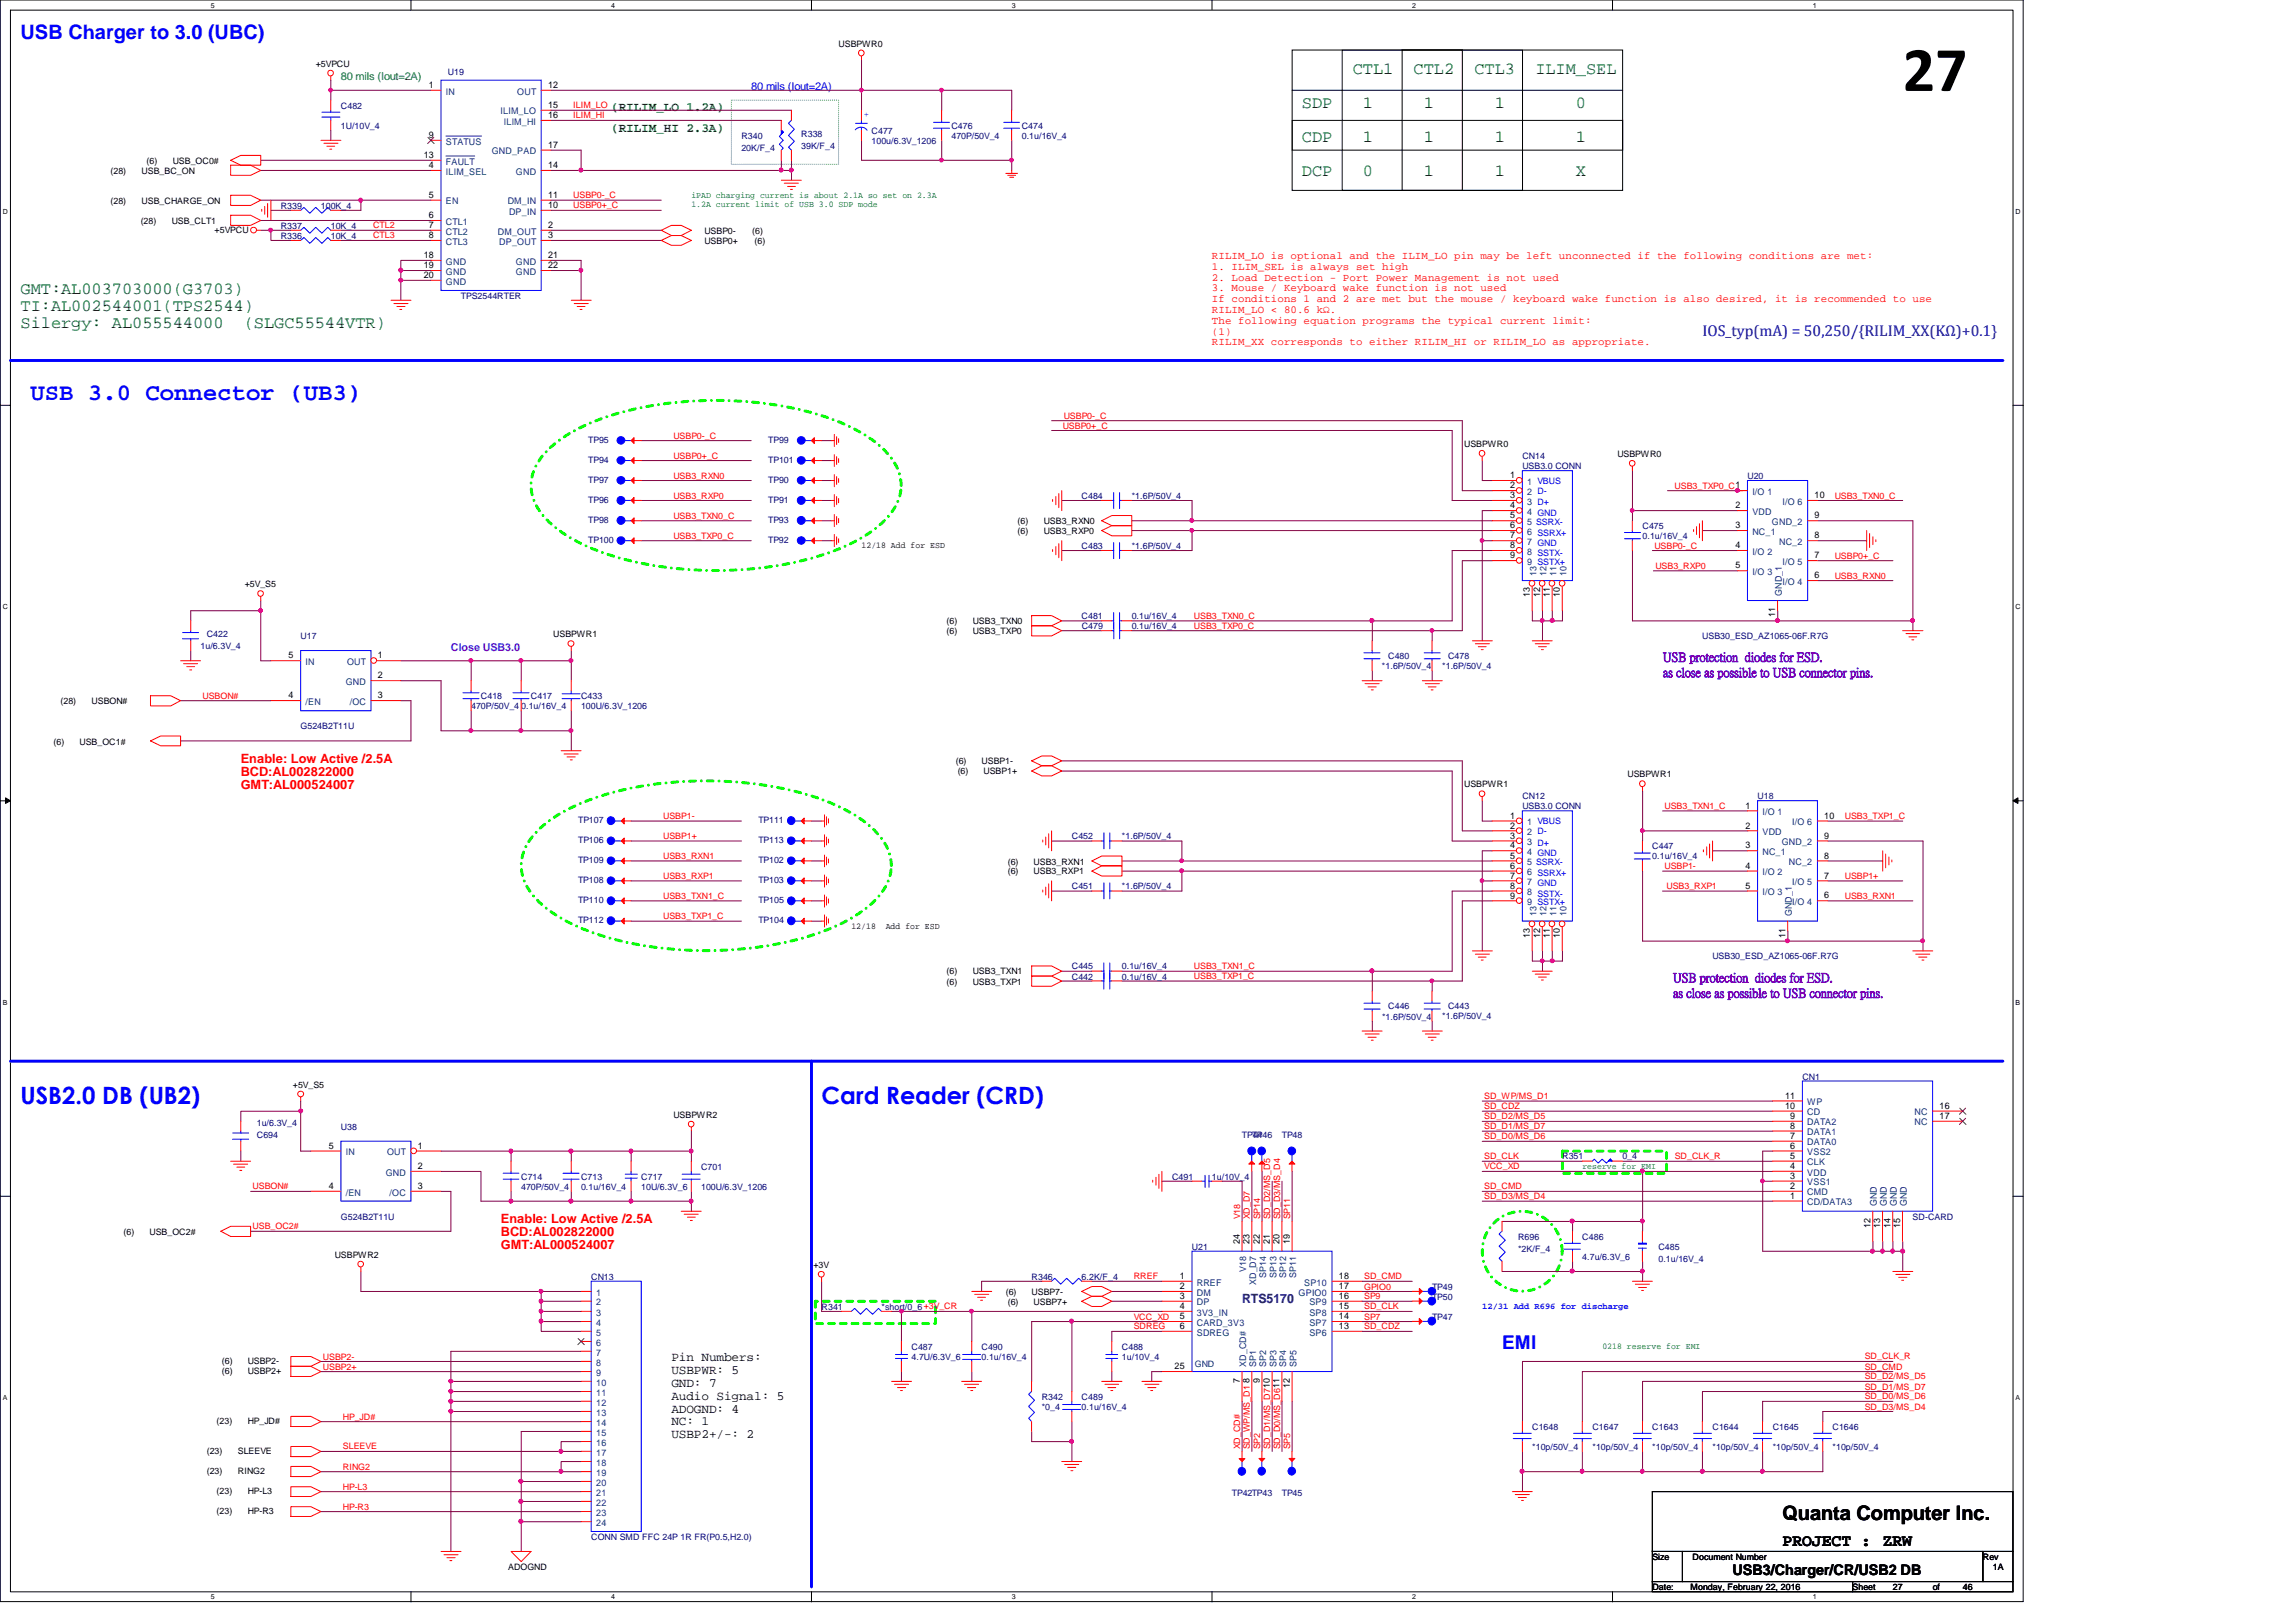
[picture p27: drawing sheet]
<svg xmlns="http://www.w3.org/2000/svg" width="297mm" height="210mm" viewBox="0 0 297 210" stroke-linecap="round" stroke-linejoin="round" font-family="sans-serif">
<defs><g id="words">
<text font-size="8.3" x="246.2" y="11.8">27</text>
<g font-size="3.1" fill="#00f">
<text x="3.9" y="51.8">USB 3.0 Connector (UB3)</text>
<text x="2.7" y="142.9">USB2.0 DB (UB2)</text>
<text x="106.3" y="142.9">Card Reader (CRD)</text>
</g>
<text font-size="2.6" fill="#00f" x="2.7" y="5">USB Charger to 3.0 (UBC)</text>
<text font-size="2.6" x="230.6" y="196.7">Quanta Computer Inc.</text>
<text font-size="2.5" fill="#00f" x="194.3" y="174.5">EMI</text>
<g font-size="2.2" fill="#008000">
<text x="175" y="9.6">CTL1</text>
<text x="182.9" y="9.6">CTL2</text>
<text x="190.8" y="9.6">CTL3</text>
<text x="198.6" y="9.6">ILIM_SEL</text>
<text x="168.4" y="14">SDP</text>
<text x="176.3" y="14">1</text>
<text x="184.2" y="14">1</text>
<text x="193.4" y="14">1</text>
<text x="203.9" y="14">0</text>
<text x="168.4" y="18.4">CDP</text>
<text x="168.4" y="22.8">DCP</text>
<text x="176.3" y="18.4">1</text>
<text x="176.3" y="22.8">0</text>
<text x="184.2" y="18.4">1</text>
<text x="184.2" y="22.8">1</text>
<text x="193.4" y="18.4">1</text>
<text x="193.4" y="22.8">1</text>
<text x="203.9" y="18.4">1</text>
<text x="203.9" y="22.8">X</text>
<text x="2.7" y="38.1">GMT:AL003703000(G3703)</text>
<text x="2.7" y="40.3">TI:AL002544001(TPS2544)</text>
<text x="2.7" y="42.5">Silergy: AL055544000</text>
<text x="31.5" y="42.5">(SLGC55544VTR)</text>
</g>
<text font-size="2.2" x="230.6" y="200">PROJECT : ZRW</text>
<text font-size="2" fill="#0000a0" x="220.3" y="43.4">IOS_typ(mA) = 50,250/{RILIM_XX(KΩ)+0.1}</text>
<text font-size="1.9" x="224.1" y="203.9">USB3/Charger/CR/USB2 DB</text>
<g font-size="1.7" fill="#008000">
<text x="79.1" y="14.4">(RILIM_LO 1.2A)</text>
<text x="79.1" y="17">(RILIM_HI 2.3A)</text>
</g>
<g font-size="1.7" fill="#8000ff">
<text x="215.1" y="85.6">USB protection diodes for ESD.</text>
<text x="215.1" y="87.5">as close as possible to USB connector pins.</text>
<text x="216.4" y="127">USB protection diodes for ESD.</text>
<text x="216.4" y="129">as close as possible to USB connector pins.</text>
</g>
<g font-size="1.7" fill="#f00">
<text x="31.2" y="98.7">Enable: Low Active /2.5A</text>
<text x="31.2" y="100.4">BCD:AL002822000</text>
<text x="31.2" y="102.1">GMT:AL000524007</text>
<text x="64.8" y="158.3">Enable: Low Active /2.5A</text>
<text x="64.8" y="160">BCD:AL002822000</text>
<text x="64.8" y="161.7">GMT:AL000524007</text>
</g>
<text font-size="1.7" fill="#000080" x="160.7" y="168.6">RTS5170</text>
<g font-size="1.7">
<text x="86.9" y="176.2">Pin Numbers:</text>
<text x="86.9" y="177.8">USBPWR: 5</text>
<text x="86.9" y="179.5">GND: 7</text>
<text x="86.9" y="181.1">Audio Signal: 5</text>
<text x="86.9" y="182.8">ADOGND: 4</text>
<text x="86.9" y="184.4">NC: 1</text>
<text x="86.9" y="186.1">USBP2+/-: 2</text>
</g>
<text font-size="1.4" fill="#008000" x="44.1" y="10.4">80 mils (Iout=2A)</text>
<text font-size="1.4" fill="#00f" x="97.2" y="11.7">80 mils (Iout=2A)</text>
<g font-size="1.4" fill="#f00">
<text x="156.8" y="33.5">RILIM_LO is optional and the ILIM_LO pin may be left unconnected if the following conditions are met:</text>
<text x="156.8" y="34.9">1. ILIM_SEL is always set high</text>
<text x="156.8" y="36.3">2. Load Detection - Port Power Management is not used</text>
<text x="156.8" y="37.7">3. Mouse / Keyboard wake function is not used</text>
<text x="156.8" y="39.1">If conditions 1 and 2 are met but the mouse / keyboard wake function is also desired, it is recommended to use</text>
<text x="156.8" y="41.9">The following equation programs the typical current limit:</text>
<text x="156.8" y="40.5">RILIM_LO &lt; 80.6 kΩ.</text>
<text x="156.8" y="43.3">(1)</text>
<text x="156.8" y="44.7">RILIM_XX corresponds to either RILIM_HI or RILIM_LO as appropriate.</text>
</g>
<text font-size="1.4" fill="#8000ff" x="58.3" y="84.2">Close USB3.0</text>
<g font-size="1.2">
<text x="55.5" y="11.4">1</text>
<text x="70.9" y="11.4">12</text>
<text x="55.5" y="17.9">9</text>
<text x="70.9" y="14">15</text>
<text x="70.9" y="15.3">16</text>
<text x="54.8" y="20.4">13</text>
<text x="55.5" y="21.8">4</text>
<text x="70.9" y="21.8">14</text>
<text x="70.9" y="19.1">17</text>
<text x="55.5" y="29.5">7</text>
<text x="55.5" y="28.2">6</text>
<text x="55.5" y="25.6">5</text>
<text x="70.9" y="25.6">11</text>
<text x="70.9" y="29.5">2</text>
<text x="70.9" y="26.9">10</text>
<text x="54.8" y="34.7">19</text>
<text x="54.8" y="36">20</text>
<text x="54.8" y="33.4">18</text>
<text x="55.5" y="30.8">8</text>
<text x="70.9" y="34.7">22</text>
<text x="70.9" y="33.4">21</text>
<text x="70.9" y="30.8">3</text>
<text x="195.4" y="65.8">4</text>
<text x="195.4" y="63.2">2</text>
<text x="195.4" y="64.5">3</text>
<text x="195.4" y="61.9">1</text>
<text x="224.5" y="65.8">2</text>
<text x="234.7" y="64.5">10</text>
<text x="195.4" y="69.7">7</text>
<text x="195.4" y="68.4">6</text>
<text x="195.4" y="67.1">5</text>
<text x="195.4" y="70.9">8</text>
<text x="224.5" y="70.9">4</text>
<text x="224.5" y="68.4">3</text>
<text x="234.7" y="67.1">9</text>
<text x="234.7" y="69.7">8</text>
<text x="195.4" y="72.3">9</text>
<text x="197.9" y="77.3" transform="rotate(-90 197.9 77.3)">13</text>
<text x="199.2" y="77.3" transform="rotate(-90 199.2 77.3)">12</text>
<text x="200.5" y="77.3" transform="rotate(-90 200.5 77.3)">11</text>
<text x="201.8" y="77.3" transform="rotate(-90 201.8 77.3)">10</text>
<text x="224.5" y="73.6">5</text>
<text x="234.7" y="72.3">7</text>
<text x="234.7" y="74.8">6</text>
<text x="229.7" y="79.9" transform="rotate(-90 229.7 79.9)">11</text>
<text x="37.3" y="85.2">5</text>
<text x="48.9" y="87.8">2</text>
<text x="48.9" y="85.2">1</text>
<text x="37.3" y="90.4">4</text>
<text x="48.9" y="90.4">3</text>
<text x="195.4" y="107.2">2</text>
<text x="195.4" y="105.9">1</text>
<text x="225.8" y="107.2">2</text>
<text x="225.8" y="104.6">1</text>
<text x="236" y="105.9">10</text>
<text x="195.4" y="113.7">7</text>
<text x="195.4" y="112.4">6</text>
<text x="195.4" y="111.1">5</text>
<text x="195.4" y="109.8">4</text>
<text x="195.4" y="108.5">3</text>
<text x="225.8" y="112.4">4</text>
<text x="225.8" y="109.8">3</text>
<text x="236" y="108.5">9</text>
<text x="236" y="113.7">7</text>
<text x="236" y="111.1">8</text>
<text x="195.4" y="116.3">9</text>
<text x="195.4" y="115">8</text>
<text x="225.8" y="115">5</text>
<text x="236" y="116.3">6</text>
<text x="197.9" y="121.4" transform="rotate(-90 197.9 121.4)">13</text>
<text x="199.2" y="121.4" transform="rotate(-90 199.2 121.4)">12</text>
<text x="200.5" y="121.4" transform="rotate(-90 200.5 121.4)">11</text>
<text x="201.8" y="121.4" transform="rotate(-90 201.8 121.4)">10</text>
<text x="231" y="121.4" transform="rotate(-90 231 121.4)">11</text>
<text x="230.9" y="142.2">11</text>
<text x="230.9" y="143.5">10</text>
<text x="250.9" y="143.5">16</text>
<text x="42.5" y="148.7">5</text>
<text x="54.1" y="148.7">1</text>
<text x="231.6" y="150">5</text>
<text x="231.6" y="148.7">6</text>
<text x="231.6" y="144.8">9</text>
<text x="231.6" y="147.4">7</text>
<text x="231.6" y="146.1">8</text>
<text x="250.9" y="144.8">17</text>
<text x="42.5" y="153.9">4</text>
<text x="54.1" y="151.3">2</text>
<text x="54.1" y="153.9">3</text>
<text x="231.6" y="153.9">2</text>
<text x="231.6" y="152.5">3</text>
<text x="231.6" y="155.1">1</text>
<text x="231.6" y="151.3">4</text>
<text x="160.4" y="161" transform="rotate(-90 160.4 161)">24</text>
<text x="161.7" y="161" transform="rotate(-90 161.7 161)">23</text>
<text x="163" y="161" transform="rotate(-90 163 161)">22</text>
<text x="164.3" y="161" transform="rotate(-90 164.3 161)">21</text>
<text x="165.6" y="161" transform="rotate(-90 165.6 161)">20</text>
<text x="166.9" y="161" transform="rotate(-90 166.9 161)">19</text>
<text x="242" y="158.9" transform="rotate(-90 242 158.9)">12</text>
<text x="243.3" y="158.9" transform="rotate(-90 243.3 158.9)">13</text>
<text x="244.6" y="158.9" transform="rotate(-90 244.6 158.9)">14</text>
<text x="245.8" y="158.9" transform="rotate(-90 245.8 158.9)">15</text>
<text x="152.6" y="166.8">2</text>
<text x="152.6" y="165.5">1</text>
<text x="173.2" y="165.5">18</text>
<text x="173.2" y="166.8">17</text>
<text x="152.6" y="172">6</text>
<text x="152.6" y="170.7">5</text>
<text x="152.6" y="169.4">4</text>
<text x="152.6" y="168.1">3</text>
<text x="173.2" y="168.1">16</text>
<text x="173.2" y="169.4">15</text>
<text x="173.2" y="170.7">14</text>
<text x="173.2" y="172">13</text>
<text x="152" y="177.2">25</text>
<text x="160.4" y="179" transform="rotate(-90 160.4 179)">7</text>
<text x="161.7" y="179" transform="rotate(-90 161.7 179)">8</text>
<text x="163" y="179" transform="rotate(-90 163 179)">9</text>
<text x="166.9" y="179.7" transform="rotate(-90 166.9 179.7)">12</text>
</g>
<g font-size="1.2" fill="#004080">
<text x="57.7" y="12.2">IN</text>
<text x="64.8" y="14.8">ILIM_LO</text>
<text x="65.2" y="16.1">ILIM_HI</text>
<text x="66.9" y="12.2">OUT</text>
<text x="57.7" y="18.7">STATUS</text>
<text x="57.7" y="21.3">FAULT</text>
<text x="57.7" y="22.6">ILIM_SEL</text>
<text x="63.6" y="20">GND_PAD</text>
<text x="66.7" y="22.6">GND</text>
<text x="57.7" y="29.1">CTL1</text>
<text x="57.7" y="26.5">EN</text>
<text x="65.7" y="26.5">DM_IN</text>
<text x="65.9" y="27.8">DP_IN</text>
<text x="57.7" y="31.7">CTL3</text>
<text x="57.7" y="35.6">GND</text>
<text x="57.7" y="34.2">GND</text>
<text x="57.7" y="30.4">CTL2</text>
<text x="64.4" y="30.4">DM_OUT</text>
<text x="64.6" y="31.7">DP_OUT</text>
<text x="66.7" y="35.6">GND</text>
<text x="66.7" y="34.2">GND</text>
<text x="57.7" y="36.8">GND</text>
<text x="197.6" y="64">2 D-</text>
<text x="197.6" y="65.3">3 D+</text>
<text x="197.6" y="62.7">1 VBUS</text>
<text x="226.7" y="64">I/O 1</text>
<text x="230.6" y="65.3">I/O 6</text>
<text x="197.6" y="71.8">8 SSTX-</text>
<text x="197.6" y="70.5">7 GND</text>
<text x="197.6" y="69.2">6 SSRX+</text>
<text x="197.6" y="67.9">5 SSRX-</text>
<text x="197.6" y="66.6">4 GND</text>
<text x="226.7" y="71.8">I/O 2</text>
<text x="226.7" y="69.2">NC_1</text>
<text x="226.7" y="66.6">VDD</text>
<text x="229.2" y="67.9">GND_2</text>
<text x="230.2" y="70.5">NC_2</text>
<text x="197.6" y="73.1">9 SSTX+</text>
<text x="198.8" y="74.5" transform="rotate(-90 198.8 74.5)">13</text>
<text x="200.1" y="74.5" transform="rotate(-90 200.1 74.5)">12</text>
<text x="201.4" y="74.5" transform="rotate(-90 201.4 74.5)">11</text>
<text x="202.7" y="74.5" transform="rotate(-90 202.7 74.5)">10</text>
<text x="226.7" y="74.4">I/O 3</text>
<text x="230.5" y="77.1" transform="rotate(-90 230.5 77.1)">GND_1</text>
<text x="230.6" y="73.1">I/O 5</text>
<text x="230.6" y="75.7">I/O 4</text>
<text x="39.5" y="86.1">IN</text>
<text x="44.7" y="88.6">GND</text>
<text x="44.9" y="86.1">OUT</text>
<text x="39.5" y="91.2">/EN</text>
<text x="45.2" y="91.2">/OC</text>
<text x="197.6" y="106.8">1 VBUS</text>
<text x="228" y="105.5">I/O 1</text>
<text x="231.9" y="106.8">I/O 6</text>
<text x="197.6" y="113.3">6 SSRX+</text>
<text x="197.6" y="112">5 SSRX-</text>
<text x="197.6" y="110.6">4 GND</text>
<text x="197.6" y="108.1">2 D-</text>
<text x="197.6" y="109.4">3 D+</text>
<text x="228" y="113.3">I/O 2</text>
<text x="228" y="110.6">NC_1</text>
<text x="228" y="108.1">VDD</text>
<text x="230.5" y="109.4">GND_2</text>
<text x="231.4" y="112">NC_2</text>
<text x="197.6" y="117.1">9 SSTX+</text>
<text x="197.6" y="115.9">8 SSTX-</text>
<text x="197.6" y="114.5">7 GND</text>
<text x="198.8" y="118.6" transform="rotate(-90 198.8 118.6)">13</text>
<text x="200.1" y="118.6" transform="rotate(-90 200.1 118.6)">12</text>
<text x="201.4" y="118.6" transform="rotate(-90 201.4 118.6)">11</text>
<text x="202.7" y="118.6" transform="rotate(-90 202.7 118.6)">10</text>
<text x="228" y="115.9">I/O 3</text>
<text x="231.8" y="118.6" transform="rotate(-90 231.8 118.6)">GND_1</text>
<text x="231.9" y="114.5">I/O 5</text>
<text x="231.9" y="117.1">I/O 4</text>
<text x="233.8" y="143">WP</text>
<text x="44.7" y="149.5">IN</text>
<text x="50.1" y="149.5">OUT</text>
<text x="233.8" y="149.5">VSS2</text>
<text x="233.8" y="145.6">DATA2</text>
<text x="233.8" y="148.2">DATA0</text>
<text x="233.8" y="146.9">DATA1</text>
<text x="233.8" y="144.3">CD</text>
<text x="247.7" y="145.6">NC</text>
<text x="247.7" y="144.3">NC</text>
<text x="44.7" y="154.7">/EN</text>
<text x="49.9" y="152.1">GND</text>
<text x="50.4" y="154.7">/OC</text>
<text x="233.8" y="154.7">CMD</text>
<text x="233.8" y="153.4">VSS1</text>
<text x="233.8" y="150.8">CLK</text>
<text x="233.8" y="156">CD/DATA3</text>
<text x="233.8" y="152.1">VDD</text>
<text x="242.8" y="156.1" transform="rotate(-90 242.8 156.1)">GND</text>
<text x="244.1" y="156.1" transform="rotate(-90 244.1 156.1)">GND</text>
<text x="245.4" y="156.1" transform="rotate(-90 245.4 156.1)">GND</text>
<text x="246.7" y="156.1" transform="rotate(-90 246.7 156.1)">GND</text>
<text x="77.1" y="167.7">1</text>
<text x="154.8" y="167.7">DM</text>
<text x="154.8" y="166.4">RREF</text>
<text x="161.2" y="164.6" transform="rotate(-90 161.2 164.6)">V18</text>
<text x="162.5" y="166.3" transform="rotate(-90 162.5 166.3)">XD_D7</text>
<text x="163.8" y="165.3" transform="rotate(-90 163.8 165.3)">SP14</text>
<text x="165.1" y="165.3" transform="rotate(-90 165.1 165.3)">SP13</text>
<text x="166.4" y="165.3" transform="rotate(-90 166.4 165.3)">SP12</text>
<text x="167.7" y="165.3" transform="rotate(-90 167.7 165.3)">SP11</text>
<text x="168" y="167.7">GPIO0</text>
<text x="168.7" y="166.4">SP10</text>
<text x="77.1" y="172.8">5</text>
<text x="77.1" y="171.6">4</text>
<text x="77.1" y="170.3">3</text>
<text x="77.1" y="168.9">2</text>
<text x="154.8" y="172.8">SDREG</text>
<text x="154.8" y="171.6">CARD_3V3</text>
<text x="154.8" y="170.3">3V3_IN</text>
<text x="154.8" y="168.9">DP</text>
<text x="169.4" y="168.9">SP9</text>
<text x="169.4" y="170.3">SP8</text>
<text x="169.4" y="171.6">SP7</text>
<text x="169.4" y="172.8">SP6</text>
<text x="77.1" y="179.3">10</text>
<text x="77.1" y="178">9</text>
<text x="77.1" y="176.7">8</text>
<text x="77.1" y="175.4">7</text>
<text x="77.1" y="174.1">6</text>
<text x="161.2" y="176.9" transform="rotate(-90 161.2 176.9)">XD_CD#</text>
<text x="162.5" y="176.9" transform="rotate(-90 162.5 176.9)">SP1</text>
<text x="163.8" y="176.9" transform="rotate(-90 163.8 176.9)">SP2</text>
<text x="165.1" y="176.9" transform="rotate(-90 165.1 176.9)">SP3</text>
<text x="166.4" y="176.9" transform="rotate(-90 166.4 176.9)">SP4</text>
<text x="167.7" y="176.9" transform="rotate(-90 167.7 176.9)">SP5</text>
<text x="77.1" y="185.8">15</text>
<text x="77.1" y="183.2">13</text>
<text x="77.1" y="184.5">14</text>
<text x="77.1" y="181.9">12</text>
<text x="77.1" y="180.6">11</text>
<text x="77.1" y="191">19</text>
<text x="77.1" y="189.7">18</text>
<text x="77.1" y="188.4">17</text>
<text x="77.1" y="187.1">16</text>
<text x="77.1" y="197.5">24</text>
<text x="77.1" y="196.2">23</text>
<text x="77.1" y="193.6">21</text>
<text x="77.1" y="194.8">22</text>
<text x="77.1" y="192.3">20</text>
</g>
<g font-size="1.1">
<text x="40.8" y="8.6">+5VPCU</text>
<text x="108.5" y="6.1">USBPWR0</text>
<text x="14.3" y="22.5">(28)</text>
<text x="18.3" y="22.5">USB_BC_ON</text>
<text x="19" y="21.2">(6)</text>
<text x="22.3" y="21.2">USB_OC0#</text>
<text x="14.3" y="26.4">(28)</text>
<text x="18.2" y="29">(28)</text>
<text x="18.3" y="26.4">USB_CHARGE_ON</text>
<text x="22.2" y="29">USB_CLT1</text>
<text x="27.8" y="30.1">+5VPCU</text>
<text x="91.1" y="30.3">USBP0-</text>
<text x="91.1" y="31.6">USBP0+</text>
<text x="97.3" y="30.3">(6)</text>
<text x="97.6" y="31.6">(6)</text>
<text x="189.4" y="57.9">USBPWR0</text>
<text x="209.2" y="59.1">USBPWR0</text>
<text x="111.5" y="71">12/18 Add for ESD</text>
<text x="131.6" y="67.8">(6)</text>
<text x="131.6" y="69.1">(6)</text>
<text x="135" y="67.8">USB3_RXN0</text>
<text x="135" y="69.1">USB3_RXP0</text>
<text x="31.7" y="76">+5V_S5</text>
<text x="71.6" y="82.5">USBPWR1</text>
<text x="122.5" y="80.8">(6)</text>
<text x="122.5" y="82.1">(6)</text>
<text x="125.8" y="80.8">USB3_TXN0</text>
<text x="125.8" y="82.1">USB3_TXP0</text>
<text x="7.8" y="91.1">(28)</text>
<text x="11.8" y="91.1">USBON#</text>
<text x="6.9" y="96.3">(6)</text>
<text x="10.3" y="96.3">USB_OC1#</text>
<text x="123.6" y="98.9">(6)</text>
<text x="123.9" y="100.2">(6)</text>
<text x="127" y="98.9">USBP1-</text>
<text x="127.2" y="100.2">USBP1+</text>
<text x="189.4" y="101.9">USBPWR1</text>
<text x="210.6" y="100.6">USBPWR1</text>
<text x="130.4" y="111.9">(6)</text>
<text x="130.4" y="113.2">(6)</text>
<text x="133.7" y="111.9">USB3_RXN1</text>
<text x="133.7" y="113.2">USB3_RXP1</text>
<text x="110.1" y="120.2">12/18</text>
<text x="114.6" y="120.2">Add for ESD</text>
<text x="122.5" y="126.1">(6)</text>
<text x="122.5" y="127.4">(6)</text>
<text x="125.8" y="126.1">USB3_TXN1</text>
<text x="125.8" y="127.4">USB3_TXP1</text>
<text x="37.9" y="140.8">+5V_S5</text>
<text x="87.1" y="144.6">USBPWR2</text>
<text x="16" y="159.8">(6)</text>
<text x="19.3" y="159.8">USB_OC2#</text>
<text x="43.3" y="162.8">USBPWR2</text>
<text x="105.2" y="164.1">+3V</text>
<text x="130.1" y="167.6">(6)</text>
<text x="133.5" y="167.6">USBP7-</text>
<text x="130.4" y="168.9">(6)</text>
<text x="133.7" y="168.9">USBP7+</text>
<text x="28.7" y="176.5">(6)</text>
<text x="28.7" y="177.8">(6)</text>
<text x="32" y="176.5">USBP2-</text>
<text x="32" y="177.8">USBP2+</text>
<text x="28" y="184.3">(23)</text>
<text x="32" y="184.3">HP_JD#</text>
<text x="26.7" y="188.2">(23)</text>
<text x="26.7" y="190.7">(23)</text>
<text x="30.8" y="188.2">SLEEVE</text>
<text x="30.8" y="190.7">RING2</text>
<text x="28" y="193.3">(23)</text>
<text x="28" y="196">(23)</text>
<text x="32" y="193.3">HP-L3</text>
<text x="32" y="196">HP-R3</text>
<text x="65.7" y="203.2">ADOGND</text>
<text x="213.8" y="201.9">Size</text>
<text x="219" y="201.9">Document Number</text>
<text x="256.5" y="201.9">Rev</text>
<text x="257.8" y="203.2">1A</text>
<text x="213.8" y="205.8">Date:</text>
<text x="218.7" y="205.8">Monday, February 22, 2016</text>
<text x="239.7" y="205.8">Sheet</text>
<text x="244.9" y="205.8">27</text>
<text x="250" y="205.8">of</text>
<text x="253.9" y="205.8">46</text>
</g>
<g font-size="1.1" fill="#000080">
<text x="57.9" y="9.7">U19</text>
<text x="44.1" y="14.1">C482</text>
<text x="44.1" y="16.7">1U/10V_4</text>
<text x="95.9" y="17.9">R340</text>
<text x="103.7" y="17.7">R338</text>
<text x="112.8" y="17.3">C477</text>
<text x="123.1" y="16.7">C476</text>
<text x="123.1" y="17.9">470P/50V_4</text>
<text x="132.2" y="16.7">C474</text>
<text x="132.2" y="17.9">0.1u/16V_4</text>
<text x="95.9" y="19.5">20K/F_4</text>
<text x="103.7" y="19.3">39K/F_4</text>
<text x="112.8" y="18.6">100u/6.3V_1206</text>
<text x="36.3" y="27">R339</text>
<text x="36.3" y="29.6">R337</text>
<text x="41.5" y="27">100K_4</text>
<text x="42.8" y="29.6">10K_4</text>
<text x="36.3" y="30.9">R336</text>
<text x="42.8" y="30.9">10K_4</text>
<text x="59.6" y="38.7">TPS2544RTER</text>
<text x="76.1" y="57.3">TP95</text>
<text x="76.1" y="59.9">TP94</text>
<text x="99.4" y="59.9">TP101</text>
<text x="99.4" y="57.3">TP99</text>
<text x="197" y="59.4">CN14</text>
<text x="76.1" y="62.5">TP97</text>
<text x="76.1" y="65.1">TP96</text>
<text x="99.4" y="65.1">TP91</text>
<text x="99.4" y="62.5">TP90</text>
<text x="139.9" y="64.6">C484</text>
<text x="146.4" y="64.6">*1.6P/50V_4</text>
<text x="197" y="60.7">USB3.0 CONN</text>
<text x="226.1" y="62">U20</text>
<text x="76.1" y="70.3">TP100</text>
<text x="76.1" y="67.7">TP98</text>
<text x="99.4" y="67.7">TP93</text>
<text x="99.4" y="70.3">TP92</text>
<text x="139.9" y="71.1">C483</text>
<text x="146.4" y="71.1">*1.6P/50V_4</text>
<text x="212.5" y="68.5">C475</text>
<text x="212.5" y="69.8">0.1u/16V_4</text>
<text x="26.7" y="82.5">C422</text>
<text x="38.9" y="82.7">U17</text>
<text x="139.9" y="80.1">C481</text>
<text x="139.9" y="81.4">C479</text>
<text x="146.4" y="80.1">0.1u/16V_4</text>
<text x="146.4" y="81.4">0.1u/16V_4</text>
<text x="220.2" y="82.7">USB30_ESD_AZ1065-06F.R7G</text>
<text x="25.9" y="84">1u/6.3V_4</text>
<text x="178.8" y="86.6">*1.6P/50V_4</text>
<text x="179.6" y="85.3">C480</text>
<text x="186.6" y="86.6">*1.6P/50V_4</text>
<text x="187.3" y="85.3">C478</text>
<text x="38.9" y="94.4">G524B2T11U</text>
<text x="60.9" y="91.8">470P/50V_4</text>
<text x="62.2" y="90.5">C418</text>
<text x="67.4" y="91.8">0.1u/16V_4</text>
<text x="68.7" y="90.5">C417</text>
<text x="75.2" y="90.5">C433</text>
<text x="75.2" y="91.8">100U/6.3V_1206</text>
<text x="74.8" y="106.5">TP107</text>
<text x="98.1" y="106.5">TP111</text>
<text x="197" y="103.5">CN12</text>
<text x="197" y="104.7">USB3.0 CONN</text>
<text x="227.4" y="103.4">U18</text>
<text x="74.8" y="111.7">TP109</text>
<text x="74.8" y="109.1">TP106</text>
<text x="98.1" y="109.1">TP113</text>
<text x="98.1" y="111.7">TP102</text>
<text x="138.7" y="108.6">C452</text>
<text x="145.1" y="108.6">*1.6P/50V_4</text>
<text x="213.8" y="109.9">C447</text>
<text x="213.8" y="111.2">0.1u/16V_4</text>
<text x="74.8" y="119.5">TP112</text>
<text x="74.8" y="116.9">TP110</text>
<text x="74.8" y="114.3">TP108</text>
<text x="98.1" y="114.3">TP103</text>
<text x="98.1" y="116.9">TP105</text>
<text x="98.1" y="119.5">TP104</text>
<text x="138.7" y="115.1">C451</text>
<text x="145.1" y="115.1">*1.6P/50V_4</text>
<text x="138.7" y="125.5">C445</text>
<text x="145.1" y="125.5">0.1u/16V_4</text>
<text x="221.5" y="124.1">USB30_ESD_AZ1065-06F.R7G</text>
<text x="138.7" y="126.8">C442</text>
<text x="145.1" y="126.8">0.1u/16V_4</text>
<text x="178.8" y="131.9">*1.6P/50V_4</text>
<text x="179.6" y="130.6">C446</text>
<text x="186.6" y="131.9">*1.6P/50V_4</text>
<text x="187.3" y="130.6">C443</text>
<text x="233.2" y="139.7">CN1</text>
<text x="33.2" y="147.2">C694</text>
<text x="33.2" y="145.7">1u/6.3V_4</text>
<text x="44.1" y="146.2">U38</text>
<text x="160.7" y="147.2">TP44</text>
<text x="161.9" y="147.2">TP46</text>
<text x="165.8" y="147.2">TP48</text>
<text x="67.4" y="152.7">C714</text>
<text x="67.4" y="153.9">470P/50V_4</text>
<text x="75.2" y="152.7">C713</text>
<text x="75.2" y="153.9">0.1u/16V_4</text>
<text x="83" y="152.7">C717</text>
<text x="83" y="153.9">10U/6.3V_6</text>
<text x="90.7" y="151.4">C701</text>
<text x="90.7" y="153.9">100U/6.3V_1206</text>
<text x="151.6" y="152.7">C491</text>
<text x="156.8" y="152.7">1u/10V_4</text>
<text x="202.1" y="150">R351</text>
<text x="209.9" y="150">0_4</text>
<text x="44.1" y="157.8">G524B2T11U</text>
<text x="154.2" y="161.7">U21</text>
<text x="196.4" y="160.4">R696</text>
<text x="196.4" y="162">*2K/F_4</text>
<text x="204.7" y="160.4">C486</text>
<text x="214.6" y="161.7">C485</text>
<text x="247.4" y="157.8">SD-CARD</text>
<text x="76.5" y="165.6">CN13</text>
<text x="133.5" y="165.6">R346</text>
<text x="139.9" y="165.6">6.2K/F_4</text>
<text x="185.3" y="166.9">TP49</text>
<text x="204.7" y="163">4.7u/6.3V_6</text>
<text x="214.6" y="163.3">0.1u/16V_4</text>
<text x="106.3" y="169.5">R341</text>
<text x="114" y="169.5">*short/0_6+3V_CR</text>
<text x="185.3" y="170.8">TP47</text>
<text x="185.3" y="168.2">TP50</text>
<text x="117.9" y="174.7">C487</text>
<text x="117.9" y="176">4.7U/6.3V_6</text>
<text x="127" y="174.7">C490</text>
<text x="127" y="176">0.1u/16V_4</text>
<text x="145.1" y="174.7">C488</text>
<text x="145.1" y="176">1u/10V_4</text>
<text x="134.8" y="181.2">R342</text>
<text x="134.8" y="182.4">*0_4</text>
<text x="139.9" y="181.2">C489</text>
<text x="139.9" y="182.4">0.1u/16V_4</text>
<text x="198.2" y="185.1">C1648</text>
<text x="206" y="185.1">C1647</text>
<text x="213.8" y="185.1">C1643</text>
<text x="221.5" y="185.1">C1644</text>
<text x="229.3" y="185.1">C1645</text>
<text x="237.1" y="185.1">C1646</text>
<text x="198.2" y="187.6">*10p/50V_4</text>
<text x="206" y="187.6">*10p/50V_4</text>
<text x="213.8" y="187.6">*10p/50V_4</text>
<text x="221.5" y="187.6">*10p/50V_4</text>
<text x="229.3" y="187.6">*10p/50V_4</text>
<text x="237.1" y="187.6">*10p/50V_4</text>
<text x="159.4" y="193.6">TP42TP43</text>
<text x="165.8" y="193.6">TP45</text>
<text x="76.5" y="199.3">CONN SMD FFC 24P 1R FR(P0.5,H2.0)</text>
</g>
<g font-size="1.1" fill="#f00">
<text x="74.2" y="15.3">ILIM_HI</text>
<text x="74.2" y="14">ILIM_LO</text>
<text x="48.3" y="29.5">CTL2</text>
<text x="74.2" y="25.7">USBP0-_C</text>
<text x="74.2" y="27">USBP0+_C</text>
<text x="48.3" y="30.9">CTL3</text>
<text x="87.1" y="59.3">USBP0+_C</text>
<text x="87.1" y="56.8">USBP0-_C</text>
<text x="137.5" y="55.5">USBP0+_C</text>
<text x="137.6" y="54.2">USBP0-_C</text>
<text x="87.1" y="64.5">USB3_RXP0</text>
<text x="87.1" y="61.9">USB3_RXN0</text>
<text x="216.7" y="63.2">USB3_TXP0_C1</text>
<text x="237.4" y="64.5">USB3_TXN0_C</text>
<text x="87.1" y="69.7">USB3_TXP0_C</text>
<text x="87.1" y="67.1">USB3_TXN0_C</text>
<text x="214" y="71">USBP0-_C</text>
<text x="214.2" y="73.6">USB3_RXP0</text>
<text x="237.4" y="74.9">USB3_RXN0</text>
<text x="237.4" y="72.3">USBP0+_C</text>
<text x="154.5" y="81.4">USB3_TXP0_C</text>
<text x="154.5" y="80.1">USB3_TXN0_C</text>
<text x="26.2" y="90.4">USBON#</text>
<text x="85.8" y="106">USBP1-</text>
<text x="215.3" y="104.7">USB3_TXN1_C</text>
<text x="238.7" y="106">USB3_TXP1_C</text>
<text x="85.8" y="108.6">USBP1+</text>
<text x="85.8" y="113.7">USB3_RXP1</text>
<text x="85.8" y="111.2">USB3_RXN1</text>
<text x="215.3" y="112.5">USBP1-</text>
<text x="238.7" y="113.7">USBP1+</text>
<text x="85.8" y="119">USB3_TXP1_C</text>
<text x="85.8" y="116.3">USB3_TXN1_C</text>
<text x="215.6" y="115.1">USB3_RXP1</text>
<text x="238.7" y="116.3">USB3_RXN1</text>
<text x="154.5" y="125.4">USB3_TXN1_C</text>
<text x="154.5" y="126.7">USB3_TXP1_C</text>
<text x="192" y="143.5">SD_CDZ</text>
<text x="192" y="142.2">SD_WP/MS_D1</text>
<text x="192" y="144.9">SD_D2/MS_D5</text>
<text x="192" y="147.4">SD_D0/MS_D6</text>
<text x="192" y="146.1">SD_D1/MS_D7</text>
<text x="32.7" y="153.9">USBON#</text>
<text x="192" y="151.3">VCC_XD</text>
<text x="192" y="153.9">SD_CMD</text>
<text x="192" y="150">SD_CLK</text>
<text x="192" y="155.2">SD_D3/MS_D4</text>
<text x="216.7" y="150">SD_CLK_R</text>
<text x="32.7" y="159.1">USB_OC2#</text>
<text x="160.4" y="157.8" transform="rotate(-90 160.4 157.8)">V18</text>
<text x="161.7" y="157.8" transform="rotate(-90 161.7 157.8)">XD_D7</text>
<text x="163" y="157.8" transform="rotate(-90 163 157.8)">SP14</text>
<text x="164.3" y="157.8" transform="rotate(-90 164.3 157.8)">SD_D2/MS_D5</text>
<text x="165.6" y="157.8" transform="rotate(-90 165.6 157.8)">SD_D3/MS_D4</text>
<text x="166.9" y="157.8" transform="rotate(-90 166.9 157.8)">SP11</text>
<text x="146.7" y="165.6">RREF</text>
<text x="176.5" y="165.6">SD_CMD</text>
<text x="176.5" y="166.9">GPIO0</text>
<text x="146.7" y="172">SDREG</text>
<text x="146.7" y="170.8">VCC_XD</text>
<text x="176.5" y="169.5">SD_CLK</text>
<text x="176.5" y="172">SD_CDZ</text>
<text x="176.5" y="170.8">SP7</text>
<text x="176.5" y="168.1">SP9</text>
<text x="41.8" y="175.9">USBP2-</text>
<text x="41.8" y="177.2">USBP2+</text>
<text x="241.2" y="175.9">SD_CLK_R</text>
<text x="241.2" y="177.2">SD_CMD</text>
<text x="241.2" y="178.5">SD_D2/MS_D5</text>
<text x="241.2" y="179.8">SD_D1/MS_D7</text>
<text x="44.4" y="183.7">HP_JD#</text>
<text x="241.2" y="181.1">SD_D0/MS_D6</text>
<text x="241.2" y="182.4">SD_D3/MS_D4</text>
<text x="44.4" y="187.6">SLEEVE</text>
<text x="44.4" y="190.2">RING2</text>
<text x="160.4" y="187.6" transform="rotate(-90 160.4 187.6)">XD_CD#</text>
<text x="161.7" y="187.6" transform="rotate(-90 161.7 187.6)">SD_WP/MS_D1</text>
<text x="163" y="187.6" transform="rotate(-90 163 187.6)">SP2</text>
<text x="164.3" y="187.6" transform="rotate(-90 164.3 187.6)">SD_D1/MS_D710</text>
<text x="165.6" y="187.6" transform="rotate(-90 165.6 187.6)">SD_D0/MS_D611</text>
<text x="166.9" y="187.6" transform="rotate(-90 166.9 187.6)">SP5</text>
<text x="44.4" y="192.8">HP-L3</text>
<text x="44.4" y="195.4">HP-R3</text>
</g>
<g font-size="1.1" fill="#00f">
<text x="112.4" y="15.2" transform="rotate(-90 112.4 15.2)">+</text>
<text x="191.8" y="169.4">12/31 Add R696 for discharge</text>
</g>
<g font-size="1.1" fill="#008000">
<text x="89.4" y="25.6">iPAD charging current is about 2.1A so set on 2.3A</text>
<text x="89.4" y="26.8">1.2A current limit of USB 3.0 SDP mode</text>
<text x="204.7" y="151.3">reserve for EMI</text>
<text x="207.3" y="174.6">0218 reserve for EMI</text>
</g>
<text font-size="1.1" fill="#004080" x="154.6" y="176.9">GND</text>
<g font-size=".9">
<text x="27.3" y="1">5</text>
<text x="79.1" y="1">4</text>
<text x="130.9" y="1">3</text>
<text x="182.7" y="1">2</text>
<text x="234.5" y="1">1</text>
<text x=".4" y="27.7">D</text>
<text x="260.8" y="27.7">D</text>
<text x=".4" y="78.8">C</text>
<text x="260.8" y="78.8">C</text>
<text x=".4" y="130">B</text>
<text x="260.8" y="130">B</text>
<text x=".4" y="181.2">A</text>
<text x="260.8" y="181.2">A</text>
<text x="27.3" y="207">5</text>
<text x="79.1" y="207">4</text>
<text x="130.9" y="207">3</text>
<text x="182.7" y="207">2</text>
<text x="234.5" y="207">1</text>
</g>
</g></defs>
<path d="M0 0h261.7v207.3h-261.7zM1.4 1.3h259v204.7h-259z" fill="none" stroke="#000" stroke-width=".13"/>
<g fill="#fff">
<path d="M27.3 .2h.5v1h-.5z"/>
<path d="M27.3 206.2h.5v1h-.5z"/>
</g>
<path d="M53.2 0v1.3M53.2 206v1.3" fill="none" stroke="#000" stroke-width=".13"/>
<g fill="#fff">
<path d="M79.1 .2h.5v1h-.5z"/>
<path d="M79.1 206.2h.5v1h-.5z"/>
</g>
<path d="M105 0v1.3M105 206v1.3" fill="none" stroke="#000" stroke-width=".13"/>
<g fill="#fff">
<path d="M130.9 .2h.5v1h-.5z"/>
<path d="M130.9 206.2h.5v1h-.5z"/>
</g>
<path d="M156.8 0v1.3M156.8 206v1.3" fill="none" stroke="#000" stroke-width=".13"/>
<g fill="#fff">
<path d="M182.7 .2h.5v1h-.5z"/>
<path d="M182.7 206.2h.5v1h-.5z"/>
</g>
<path d="M208.6 0v1.3M208.6 206v1.3" fill="none" stroke="#000" stroke-width=".13"/>
<g fill="#fff">
<path d="M234.5 .2h.5v1h-.5z"/>
<path d="M234.5 206.2h.5v1h-.5z"/>
<path d="M.4 26.9h.6v1h-.6z"/>
<path d="M260.8 26.9h.6v1h-.6z"/>
<path d="M.4 78h.6v1h-.6z"/>
<path d="M260.8 78h.6v1h-.6z"/>
</g>
<path d="M0 52.5h1.4M260.4 52.5h1.3" fill="none" stroke="#000" stroke-width=".13"/>
<g fill="#fff">
<path d="M.4 129.2h.6v1h-.6z"/>
<path d="M260.8 129.2h.6v1h-.6z"/>
</g>
<path d="M0 103.6h1.4M.7 103.3l.7 .3-.7 .4zM260.4 103.6h1.3M260.4 103.6l.7-.3v.7z" fill="none" stroke="#000" stroke-width=".13"/>
<path d="M.7 103.3l.7 .3-.7 .4zM260.4 103.6l.7-.3v.7z" fill="#000"/>
<g fill="#fff">
<path d="M.4 180.4h.5v1h-.5z"/>
<path d="M260.8 180.4h.5v1h-.5z"/>
</g>
<path d="M167.2 6.5h42.7v18.1h-42.7zM167.2 15.6h42.7v3.8h-42.7zM167.2 11.7h42.7M173.6 6.5h23.4v18.1h-23.4zM181.4 6.5h7.8v18.1h-7.8zM0 154.8h1.4M260.4 154.8h1.3" fill="none" stroke="#000" stroke-width=".13"/>
<path d="M1.4 46.7h257.7M1.4 137.3h257.7M105 137.3v68.1" fill="none" stroke="#00f" stroke-width=".38"/>
<path d="M94.6 13h13.9v8.3h-13.9z" fill="none" stroke="#008000" stroke-width=".13" stroke-dasharray="0 .3"/>
<path d="M202.1 149h13.5v2.8h-13.5zM105.5 168.4h15.5v2.9h-15.5z" fill="none" stroke="#0f0" stroke-width=".38" stroke-dasharray=".8 .8"/>
<g fill="none" stroke="#0f0" stroke-width=".38" stroke-dasharray=".8 .8 0 .8">
<path d="M71.3 57.8a22.1 22.1 0 0 1 8.6-4.3 48.5 48.5 0 0 1 27.2 .6 18.2 18.2 0 0 1 7.8 4.7 5.7 5.7 0 0 1 0 8.1 18.3 18.3 0 0 1-7.8 4.7 47.7 47.7 0 0 1-29 0 18.2 18.2 0 0 1-7.7-4.7 5.7 5.7 0 0 1 0-8.1zM70 107.1a22.2 22.2 0 0 1 8.7-4.4 48.5 48.5 0 0 1 27.1 .6 18.3 18.3 0 0 1 7.8 4.7 5.7 5.7 0 0 1 0 8.1 18.3 18.3 0 0 1-7.8 4.7 47.7 47.7 0 0 1-28.9 0 18.2 18.2 0 0 1-7.8-4.7 5.7 5.7 0 0 1 0-8.1z"/>
<circle cx="196.9" cy="161.9" r="5.2"/>
</g>
<path d="M130.9 11.7h-9.1v2.6M130.9 18.2v2.5" fill="none" stroke="#800040" stroke-width=".13"/>
<path d="M121.6 11.5h.4v.1v.2l-.2 .1-.2-.1z" fill-rule="evenodd" fill="#f0f"/>
<path d="M121.6 11.5h.4v.1v.2l-.2 .1-.2-.1z" fill="none" stroke="#f0f" stroke-width=".13"/>
<path d="M121.8 11.7h-10.3v2.6M130.9 11.7v2.6M137.4 64.8h5.1M146.4 64.8h7.8v2.6h38.9M33.7 85.5h1.3" fill="none" stroke="#800040" stroke-width=".13"/>
<path d="M154 67.2l.2-.1 .2 .1-.1 .3-.1 .1-.2-.1z" fill-rule="evenodd" fill="#f0f"/>
<path d="M154 67.2l.2-.1 .2 .1-.1 .3-.1 .1-.2-.1z" fill="none" stroke="#f0f" stroke-width=".13"/>
<path d="M193.1 68.7h-38.9v2.5h-7.8" fill="none" stroke="#800040" stroke-width=".13"/>
<path d="M154 68.5h.3l.1 .1-.1 .2-.1 .1-.2-.1z" fill-rule="evenodd" fill="#f0f"/>
<path d="M154 68.5h.3l.1 .1-.1 .2-.1 .1-.2-.1z" fill="none" stroke="#f0f" stroke-width=".13"/>
<path d="M191.8 59.6v2.6M137.4 71.2h5.1M191.8 66.1h1.3M193.1 71.2h-5.2v9.1M193.1 72.6h-3.9v9M191.8 103.6v2.7M193.1 110.1h-1.3v13" fill="none" stroke="#800040" stroke-width=".13"/>
<path d="M191.6 113.8h.3l.1 .2-.1 .1-.2 .1-.1-.1z" fill-rule="evenodd" fill="#f0f"/>
<path d="M191.6 113.8h.3l.1 .2-.1 .1-.2 .1-.1-.1z" fill="none" stroke="#f0f" stroke-width=".13"/>
<path d="M130.9 20.7v1.4M191.8 106.3h1.3M191.8 114h1.3M198.2 123.1v1.3M199.6 123.1v1.3" fill="none" stroke="#800040" stroke-width=".13"/>
<path d="M199.4 124.2h.3l.1 .1-.1 .2-.2 .1-.1-.1z" fill-rule="evenodd" fill="#f0f"/>
<path d="M199.4 124.2h.3l.1 .1-.1 .2-.2 .1-.1-.1z" fill="none" stroke="#f0f" stroke-width=".13"/>
<path d="M136.1 108.8h5.2M145.2 108.8h7.7v2.6h40.2" fill="none" stroke="#800040" stroke-width=".13"/>
<path d="M152.7 111.2h.3l.1 .2-.1 .2h-.1h-.2z" fill-rule="evenodd" fill="#f0f"/>
<path d="M152.7 111.2h.3l.1 .2-.1 .2h-.1h-.2z" fill="none" stroke="#f0f" stroke-width=".13"/>
<path d="M193.1 112.7h-40.2v2.6h-7.7" fill="none" stroke="#800040" stroke-width=".13"/>
<path d="M152.7 112.5l.2-.1 .2 .1-.1 .4h-.1h-.2z" fill-rule="evenodd" fill="#f0f"/>
<path d="M152.7 112.5l.2-.1 .2 .1-.1 .4h-.1h-.2z" fill="none" stroke="#f0f" stroke-width=".13"/>
<path d="M121.8 18.2v2.5h9.1M136.1 115.3h5.2" fill="none" stroke="#800040" stroke-width=".13"/>
<path d="M130.7 20.5h.3l.1 .2-.1 .2-.2 .1-.1-.1z" fill-rule="evenodd" fill="#f0f"/>
<path d="M130.7 20.5h.3l.1 .2-.1 .2-.2 .1-.1-.1z" fill="none" stroke="#f0f" stroke-width=".13"/>
<path d="M137.4 98.5h51.8M137.4 99.8h50.5M145.2 112.7h7.7M145.2 111.4h7.7M137.4 127h3.9M137.4 125.7h3.9M145.2 127h40.1" fill="none" stroke="#800040" stroke-width=".13"/>
<path d="M185.1 126.8h.3l.1 .1-.1 .2-.2 .1-.1-.1z" fill-rule="evenodd" fill="#f0f"/>
<path d="M185.1 126.8h.3l.1 .1-.1 .2-.2 .1-.1-.1z" fill="none" stroke="#f0f" stroke-width=".13"/>
<path d="M145.2 125.7h32.3" fill="none" stroke="#800040" stroke-width=".13"/>
<circle cx="177.5" cy="125.6" r=".26" fill="#f0f"/>
<circle cx="177.5" cy="125.6" r=".26" fill="none" stroke="#f0f" stroke-width=".13"/>
<path d="M111.5 18.2v2.5h10.3" fill="none" stroke="#800040" stroke-width=".13"/>
<path d="M121.6 20.5h.4v.2v.2l-.2 .1-.2-.1z" fill-rule="evenodd" fill="#f0f"/>
<path d="M121.6 20.5h.4v.2v.2l-.2 .1-.2-.1z" fill="none" stroke="#f0f" stroke-width=".13"/>
<path d="M136.1 55.7h51.8M136.1 54.4h53.1v9.1h3.9M146.4 80.3h31.1M177.5 86.8v1.3M185.3 86.8v1.3M187.9 99.8v9h5.2M189.2 98.5v9h3.9M193.1 115.3h-5.2v10.4h-10.4v2.6M193.1 116.6h-3.9v10.4h-3.9v1.3M177.5 132.2v1.2M185.3 132.2v1.2" fill="none" stroke="#800040" stroke-width=".13"/>
<circle cx="177.5" cy="80.3" r=".26" fill="#f0f"/>
<circle cx="177.5" cy="80.3" r=".26" fill="none" stroke="#f0f" stroke-width=".13"/>
<path d="M146.4 81.6h38.9" fill="none" stroke="#800040" stroke-width=".13"/>
<path d="M185.1 81.4h.3l.1 .2-.1 .2h-.2h-.1z" fill-rule="evenodd" fill="#f0f"/>
<path d="M185.1 81.4h.3l.1 .2-.1 .2h-.2h-.1z" fill="none" stroke="#f0f" stroke-width=".13"/>
<path d="M191.8 66.1v16.8M187.9 80.3h-10.4v2.6M189.2 81.6h-3.9v1.3" fill="none" stroke="#800040" stroke-width=".13"/>
<path d="M191.6 69.8h.3l.1 .1-.1 .2-.2 .1-.1-.1z" fill-rule="evenodd" fill="#f0f"/>
<path d="M191.6 69.8h.3l.1 .1-.1 .2-.2 .1-.1-.1z" fill="none" stroke="#f0f" stroke-width=".13"/>
<path d="M146.4 68.7h7.8M146.4 67.4h7.8M191.8 62.2h1.3M191.8 70h1.3M198.2 79v1.3h1.4M199.6 79v1.3M137.4 81.6h5.1M137.4 80.3h5.1M199.6 80.3h1.2" fill="none" stroke="#800040" stroke-width=".13"/>
<path d="M199.4 80.1h.1l.2 .1v.3l-.2 .1-.1-.1z" fill-rule="evenodd" fill="#f0f"/>
<path d="M199.4 80.1h.1l.2 .1v.3l-.2 .1-.1-.1z" fill="none" stroke="#f0f" stroke-width=".13"/>
<circle cx="200.8" cy="80.3" r=".26" fill="#f0f"/>
<circle cx="200.8" cy="80.3" r=".26" fill="none" stroke="#f0f" stroke-width=".13"/>
<path d="M200.8 79v1.3h1.3v-1.3M199.6 80.3v2.6M89.4 149h-7.7v1.3" fill="none" stroke="#800040" stroke-width=".13"/>
<path d="M89.3 148.8l.1-.1 .2 .1v.3l-.2 .1-.1-.1z" fill-rule="evenodd" fill="#f0f"/>
<path d="M89.3 148.8l.1-.1 .2 .1v.3l-.2 .1-.1-.1z" fill="none" stroke="#f0f" stroke-width=".13"/>
<path d="M81.5 148.8l.1-.1 .2 .1v.3l-.2 .1-.1-.1z" fill-rule="evenodd" fill="#f0f"/>
<path d="M81.5 148.8l.1-.1 .2 .1v.3l-.2 .1-.1-.1z" fill="none" stroke="#f0f" stroke-width=".13"/>
<path d="M81.7 154.2v1.2h7.7" fill="none" stroke="#800040" stroke-width=".13"/>
<path d="M81.5 155.3l.1-.1 .2 .1v.3l-.2 .1-.1-.1z" fill-rule="evenodd" fill="#f0f"/>
<path d="M81.5 155.3l.1-.1 .2 .1v.3l-.2 .1-.1-.1z" fill="none" stroke="#f0f" stroke-width=".13"/>
<path d="M51.9 90.7h1.3M198.2 124.4h2.6M200.8 123.1v1.3M200.8 124.4h1.3" fill="none" stroke="#800040" stroke-width=".13"/>
<circle cx="200.8" cy="124.3" r=".25" fill="#f0f"/>
<circle cx="200.8" cy="124.3" r=".25" fill="none" stroke="#f0f" stroke-width=".13"/>
<path d="M101.1 20.7v1.4h1.3M199.6 124.4v1.3M202.1 123.1v1.3" fill="none" stroke="#800040" stroke-width=".13"/>
<path d="M102.2 21.8h.2l.2 .1-.1 .3-.1 .1-.2-.1z" fill-rule="evenodd" fill="#f0f"/>
<path d="M102.2 21.8h.2l.2 .1-.1 .3-.1 .1-.2-.1z" fill="none" stroke="#f0f" stroke-width=".13"/>
<path d="M51.9 85.5h9.1M32.4 154.2h7.8M66.1 155.4h7.8M73.9 149h7.8M89.4 146.4v3.9M89.4 154.2v1.2" fill="none" stroke="#800040" stroke-width=".13"/>
<circle cx="73.9" cy="155.4" r=".26" fill="#f0f"/>
<circle cx="73.9" cy="155.4" r=".26" fill="none" stroke="#f0f" stroke-width=".13"/>
<path d="M65.9 155.3l.2-.1 .2 .1v.3l-.2 .1-.2-.1z" fill-rule="evenodd" fill="#f0f"/>
<path d="M65.9 155.3l.2-.1 .2 .1v.3l-.2 .1-.2-.1z" fill="none" stroke="#f0f" stroke-width=".13"/>
<path d="M66.1 150.3v-1.3h7.8v1.3M66.1 154.2v1.2" fill="none" stroke="#800040" stroke-width=".13"/>
<circle cx="73.9" cy="149" r=".26" fill="#f0f"/>
<circle cx="73.9" cy="149" r=".26" fill="none" stroke="#f0f" stroke-width=".13"/>
<path d="M65.9 148.8l.2-.1 .2 .1v.3l-.2 .1-.2-.1z" fill-rule="evenodd" fill="#f0f"/>
<path d="M65.9 148.8l.2-.1 .2 .1v.3l-.2 .1-.2-.1z" fill="none" stroke="#f0f" stroke-width=".13"/>
<path d="M73.9 154.2v1.2h7.8M89.4 155.4v1.4" fill="none" stroke="#800040" stroke-width=".13"/>
<path d="M89.3 155.3l.1-.1 .2 .1v.3l-.2 .1-.1-.1z" fill-rule="evenodd" fill="#f0f"/>
<path d="M89.3 155.3l.1-.1 .2 .1v.3l-.2 .1-.1-.1z" fill="none" stroke="#f0f" stroke-width=".13"/>
<path d="M53.2 90.7v5.2M31.2 149v1.3M38.9 149h1.3M38.9 142.5v1.3h-7.7v1.3M57.1 149h9M57.1 154.2h1.2v5.1h-25.9M57.1 151.6h5.1v3.8h3.9" fill="none" stroke="#800040" stroke-width=".13"/>
<circle cx="38.9" cy="143.8" r=".25" fill="#f0f"/>
<circle cx="38.9" cy="143.8" r=".25" fill="none" stroke="#f0f" stroke-width=".13"/>
<path d="M33.7 29.8h1.3M35 27.2h2.6M44.1 27.2h2.6M51.9 88.1h5.2v6.5h3.9M38.9 143.8v5.2" fill="none" stroke="#800040" stroke-width=".13"/>
<circle cx="35" cy="29.8" r=".25" fill="#f0f"/>
<circle cx="35" cy="29.8" r=".25" fill="none" stroke="#f0f" stroke-width=".13"/>
<path d="M42.8 16.8v1.4M42.8 11.7h12.9M37.6 29.8h-2.6v1.3h2.6" fill="none" stroke="#800040" stroke-width=".13"/>
<path d="M42.6 11.5h.3l.1 .1-.1 .2-.1 .1-.2-.1z" fill-rule="evenodd" fill="#f0f"/>
<path d="M42.6 11.5h.3l.1 .1-.1 .2-.1 .1-.2-.1z" fill="none" stroke="#f0f" stroke-width=".13"/>
<path d="M42.8 10.4v2.6M71.3 11.7h40.2M46.7 25.9h9M71.3 29.8h14.3M71.3 31.1h14.3M71.3 25.9h14.3M71.3 27.2h14.3" fill="none" stroke="#800040" stroke-width=".13"/>
<path d="M111.3 11.5h.3l.1 .1-.1 .2-.2 .1-.1-.1z" fill-rule="evenodd" fill="#f0f"/>
<path d="M111.3 11.5h.3l.1 .1-.1 .2-.2 .1-.1-.1z" fill="none" stroke="#f0f" stroke-width=".13"/>
<path d="M71.3 15.6h29.8M71.3 14.3h31.1M75.2 22.1h25.9M102.4 22.1v1.2" fill="none" stroke="#800040" stroke-width=".13"/>
<path d="M75 21.8h.1l.3 .1-.1 .3-.2 .1-.1-.1z" fill-rule="evenodd" fill="#f0f"/>
<path d="M75 21.8h.1l.3 .1-.1 .3-.2 .1-.1-.1z" fill="none" stroke="#f0f" stroke-width=".13"/>
<path d="M100.9 21.8h.1l.3 .1-.1 .3-.2 .1-.1-.1z" fill-rule="evenodd" fill="#f0f"/>
<path d="M100.9 21.8h.1l.3 .1-.1 .3-.2 .1-.1-.1z" fill="none" stroke="#f0f" stroke-width=".13"/>
<path d="M71.3 19.4h3.9v2.7h-3.9M33.7 25.9h13M33.7 22.1h22M33.7 28.5h22M44.1 29.8h11.6M44.1 31.1h11.6" fill="none" stroke="#800040" stroke-width=".13"/>
<path d="M46.5 25.7h.1l.3 .1-.1 .3-.2 .1-.1-.1z" fill-rule="evenodd" fill="#f0f"/>
<path d="M46.5 25.7h.1l.3 .1-.1 .3-.2 .1-.1-.1z" fill="none" stroke="#f0f" stroke-width=".13"/>
<path d="M46.7 25.9v1.3M33.7 77.7v1.3M73.9 84.2v1.3" fill="none" stroke="#800040" stroke-width=".13"/>
<path d="M33.5 78.8h.4v.2v.2h-.2h-.2z" fill-rule="evenodd" fill="#f0f"/>
<path d="M33.5 78.8h.4v.2v.2h-.2h-.2z" fill="none" stroke="#f0f" stroke-width=".13"/>
<path d="M23.4 90.7h11.6M67.4 85.5h6.5v2.6" fill="none" stroke="#800040" stroke-width=".13"/>
<circle cx="73.9" cy="85.5" r=".25" fill="#f0f"/>
<circle cx="73.9" cy="85.5" r=".25" fill="none" stroke="#f0f" stroke-width=".13"/>
<path d="M73.9 92v2.6" fill="none" stroke="#800040" stroke-width=".13"/>
<circle cx="73.9" cy="94.5" r=".25" fill="#f0f"/>
<circle cx="73.9" cy="94.5" r=".25" fill="none" stroke="#f0f" stroke-width=".13"/>
<path d="M61 94.6h6.4" fill="none" stroke="#800040" stroke-width=".13"/>
<circle cx="67.4" cy="94.5" r=".25" fill="#f0f"/>
<circle cx="67.4" cy="94.5" r=".25" fill="none" stroke="#f0f" stroke-width=".13"/>
<circle cx="60.9" cy="94.5" r=".25" fill="#f0f"/>
<circle cx="60.9" cy="94.5" r=".25" fill="none" stroke="#f0f" stroke-width=".13"/>
<path d="M61 88.1v-2.6h6.4v2.6M61 92v2.6" fill="none" stroke="#800040" stroke-width=".13"/>
<circle cx="67.4" cy="85.5" r=".25" fill="#f0f"/>
<circle cx="67.4" cy="85.5" r=".25" fill="none" stroke="#f0f" stroke-width=".13"/>
<circle cx="60.9" cy="85.5" r=".25" fill="#f0f"/>
<circle cx="60.9" cy="85.5" r=".25" fill="none" stroke="#f0f" stroke-width=".13"/>
<path d="M23.4 95.9h29.8M24.7 84.2v1.3M24.7 80.3v-1.3h9v6.5M67.4 92v2.6h6.5v2.6M209.9 150.3h19.5M228 152.9v9M228 152.9h1.4M229.4 149h-1.4v3.9" fill="none" stroke="#800040" stroke-width=".13"/>
<path d="M227.8 152.7h.4l.1 .1-.1 .2-.2 .1-.2-.1z" fill-rule="evenodd" fill="#f0f"/>
<path d="M227.8 152.7h.4l.1 .1-.1 .2-.2 .1-.2-.1z" fill="none" stroke="#f0f" stroke-width=".13"/>
<path d="M212.5 151.6v6.5" fill="none" stroke="#800040" stroke-width=".13"/>
<path d="M212.3 157.8h.2l.2 .1-.1 .3-.1 .1-.2-.1z" fill-rule="evenodd" fill="#f0f"/>
<path d="M212.3 157.8h.2l.2 .1-.1 .3-.1 .1-.2-.1z" fill="none" stroke="#f0f" stroke-width=".13"/>
<path d="M203.4 159.3v-1.2h9.1v1.2M212.5 151.6h16.9M203.4 163.2v1.3h9.1M212.5 163.2v1.3M212.5 164.5v1.3" fill="none" stroke="#800040" stroke-width=".13"/>
<path d="M212.3 164.3h.2l.2 .1-.1 .3-.1 .1-.2-.1z" fill-rule="evenodd" fill="#f0f"/>
<path d="M212.3 164.3h.2l.2 .1-.1 .3-.1 .1-.2-.1z" fill="none" stroke="#f0f" stroke-width=".13"/>
<path d="M211.2 60.9v5.2h13.6" fill="none" stroke="#800040" stroke-width=".13"/>
<path d="M211 65.9h.3l.1 .1-.1 .2-.1 .1-.2-.1z" fill-rule="evenodd" fill="#f0f"/>
<path d="M211 65.9h.3l.1 .1-.1 .2-.1 .1-.2-.1z" fill="none" stroke="#f0f" stroke-width=".13"/>
<path d="M213.8 71.2h11M230 79v1.3h17.5M235.2 72.6h9.7M247.5 67.4v12.9M247.5 80.3v1.3" fill="none" stroke="#800040" stroke-width=".13"/>
<path d="M229.8 80.1h.1l.3 .1-.1 .3-.2 .1-.1-.1z" fill-rule="evenodd" fill="#f0f"/>
<path d="M229.8 80.1h.1l.3 .1-.1 .3-.2 .1-.1-.1z" fill="none" stroke="#f0f" stroke-width=".13"/>
<path d="M247.3 80.1h.1l.2 .1v.3l-.2 .1-.1-.1z" fill-rule="evenodd" fill="#f0f"/>
<path d="M247.3 80.1h.1l.2 .1v.3l-.2 .1-.1-.1z" fill="none" stroke="#f0f" stroke-width=".13"/>
<path d="M235.2 67.4h12.3M228 161.9h14.3" fill="none" stroke="#800040" stroke-width=".13"/>
<circle cx="242.3" cy="161.9" r=".26" fill="#f0f"/>
<circle cx="242.3" cy="161.9" r=".26" fill="none" stroke="#f0f" stroke-width=".13"/>
<path d="M242.3 160.7v1.2h1.3M246.2 160.7v1.2" fill="none" stroke="#800040" stroke-width=".13"/>
<path d="M243.4 161.7h.1l.3 .1-.1 .3-.2 .1-.1-.1z" fill-rule="evenodd" fill="#f0f"/>
<path d="M243.4 161.7h.1l.3 .1-.1 .3-.2 .1-.1-.1z" fill="none" stroke="#f0f" stroke-width=".13"/>
<path d="M211.2 66.1v1.3M243.6 160.7v1.2M244.9 160.7v1.2h1.3" fill="none" stroke="#800040" stroke-width=".13"/>
<path d="M244.7 161.7h.1l.3 .1-.1 .3-.2 .1-.1-.1z" fill-rule="evenodd" fill="#f0f"/>
<path d="M244.7 161.7h.1l.3 .1-.1 .3-.2 .1-.1-.1z" fill="none" stroke="#f0f" stroke-width=".13"/>
<path d="M211.2 71.2v9.1M246.2 161.9v2.6" fill="none" stroke="#800040" stroke-width=".13"/>
<circle cx="246.2" cy="161.9" r=".26" fill="#f0f"/>
<circle cx="246.2" cy="161.9" r=".26" fill="none" stroke="#f0f" stroke-width=".13"/>
<path d="M211.2 80.3h18.8M212.5 102.4v5.1h13.6M243.6 161.9h1.3" fill="none" stroke="#800040" stroke-width=".13"/>
<path d="M212.3 107.3h.3l.1 .2-.1 .2h-.1h-.2z" fill-rule="evenodd" fill="#f0f"/>
<path d="M212.3 107.3h.3l.1 .2-.1 .2h-.1h-.2z" fill="none" stroke="#f0f" stroke-width=".13"/>
<path d="M215.1 112.7h11M215.1 104.9h11M236.5 114h9.7M236.5 106.3h9.7M248.8 108.8v13M231.3 120.5v1.3h17.5v1.3" fill="none" stroke="#800040" stroke-width=".13"/>
<circle cx="248.7" cy="121.8" r=".25" fill="#f0f"/>
<circle cx="248.7" cy="121.8" r=".25" fill="none" stroke="#f0f" stroke-width=".13"/>
<path d="M212.5 107.5v1.3M212.5 112.7v9.1h18.8M236.5 108.8h12.3" fill="none" stroke="#800040" stroke-width=".13"/>
<circle cx="231.3" cy="121.8" r=".25" fill="#f0f"/>
<circle cx="231.3" cy="121.8" r=".25" fill="none" stroke="#f0f" stroke-width=".13"/>
<path d="M111.5 7.8v3.9M33.7 20.7h22M102.4 20.7v1.4M213.9 73.9h10.9M215.7 63.5h9.1M235.2 64.8h11M235.2 75.1h9.7M215.1 115.3h11M236.5 116.6h11" fill="none" stroke="#800040" stroke-width=".13"/>
<circle cx="224.8" cy="63.5" r=".25" fill="#f0f"/>
<circle cx="224.8" cy="63.5" r=".25" fill="none" stroke="#f0f" stroke-width=".13"/>
<path d="M187.9 55.7v9.1h5.2M220.3 68.7h4.5M224.8 63.5h.7M235.2 70h6.3M221.6 110.1h4.5M236.5 111.4h7.1M46.7 167.1h23.3v1.3" fill="none" stroke="#800040" stroke-width=".13"/>
<path d="M69.8 166.9h.3l.1 .2-.1 .2h-.1h-.2z" fill-rule="evenodd" fill="#f0f"/>
<path d="M69.8 166.9h.3l.1 .2-.1 .2h-.1h-.2z" fill="none" stroke="#f0f" stroke-width=".13"/>
<path d="M46.7 164.5v2.6M70 169.7v1.3h5.2" fill="none" stroke="#800040" stroke-width=".13"/>
<path d="M69.8 170.8l.2-.1 .2 .1-.1 .4h-.1h-.2z" fill-rule="evenodd" fill="#f0f"/>
<path d="M69.8 170.8l.2-.1 .2 .1-.1 .4h-.1h-.2z" fill="none" stroke="#f0f" stroke-width=".13"/>
<path d="M70 168.4v1.3h5.2" fill="none" stroke="#800040" stroke-width=".13"/>
<path d="M69.8 169.5h.3l.1 .2-.1 .1-.1 .1-.2-.1z" fill-rule="evenodd" fill="#f0f"/>
<path d="M69.8 169.5h.3l.1 .2-.1 .1-.1 .1-.2-.1z" fill="none" stroke="#f0f" stroke-width=".13"/>
<path d="M69.8 168.2l.2-.1 .2 .2-.1 .3-.1 .1-.2-.1z" fill-rule="evenodd" fill="#f0f"/>
<path d="M69.8 168.2l.2-.1 .2 .2-.1 .3-.1 .1-.2-.1z" fill="none" stroke="#f0f" stroke-width=".13"/>
<path d="M70 167.1h5.2M70 168.4h5.2M70 171v1.3h5.2M75.2 178.8h-16.9v1.3M58.3 181.4v19.4" fill="none" stroke="#800040" stroke-width=".13"/>
<circle cx="58.3" cy="178.7" r=".25" fill="#f0f"/>
<circle cx="58.3" cy="178.7" r=".25" fill="none" stroke="#f0f" stroke-width=".13"/>
<path d="M58.3 181.4h16.9" fill="none" stroke="#800040" stroke-width=".13"/>
<circle cx="58.3" cy="181.4" r=".26" fill="#f0f"/>
<circle cx="58.3" cy="181.4" r=".26" fill="none" stroke="#f0f" stroke-width=".13"/>
<path d="M75.2 174.9h-16.9v3.9M67.4 191.7v2.6" fill="none" stroke="#800040" stroke-width=".13"/>
<circle cx="67.4" cy="191.7" r=".25" fill="#f0f"/>
<circle cx="67.4" cy="191.7" r=".25" fill="none" stroke="#f0f" stroke-width=".13"/>
<path d="M67.4 194.3v2.6h7.8M75.2 185.2h-7.8v6.5h7.8" fill="none" stroke="#800040" stroke-width=".13"/>
<circle cx="67.4" cy="196.9" r=".26" fill="#f0f"/>
<circle cx="67.4" cy="196.9" r=".26" fill="none" stroke="#f0f" stroke-width=".13"/>
<circle cx="67.4" cy="194.3" r=".26" fill="#f0f"/>
<circle cx="67.4" cy="194.3" r=".26" fill="none" stroke="#f0f" stroke-width=".13"/>
<path d="M58.3 180.1h16.9M67.4 194.3h7.8M67.4 196.9v3.9" fill="none" stroke="#800040" stroke-width=".13"/>
<circle cx="58.3" cy="180" r=".25" fill="#f0f"/>
<circle cx="58.3" cy="180" r=".25" fill="none" stroke="#f0f" stroke-width=".13"/>
<path d="M58.3 182.7h16.9M58.3 180.1v1.3" fill="none" stroke="#800040" stroke-width=".13"/>
<circle cx="58.3" cy="182.6" r=".25" fill="#f0f"/>
<circle cx="58.3" cy="182.6" r=".25" fill="none" stroke="#f0f" stroke-width=".13"/>
<path d="M41.5 176.2h33.7M41.5 177.5h33.7M41.5 187.8h31.1M41.5 184h33.7" fill="none" stroke="#800040" stroke-width=".13"/>
<path d="M72.4 187.6h.2l.2 .1-.1 .3-.1 .1-.2-.1z" fill-rule="evenodd" fill="#f0f"/>
<path d="M72.4 187.6h.2l.2 .1-.1 .3-.1 .1-.2-.1z" fill="none" stroke="#f0f" stroke-width=".13"/>
<path d="M41.5 190.5h31.1M75.2 186.6h-2.6v1.2h2.6" fill="none" stroke="#800040" stroke-width=".13"/>
<path d="M72.4 190.2h.2l.2 .1-.1 .3-.1 .1-.2-.1z" fill-rule="evenodd" fill="#f0f"/>
<path d="M72.4 190.2h.2l.2 .1-.1 .3-.1 .1-.2-.1z" fill="none" stroke="#f0f" stroke-width=".13"/>
<path d="M150.3 171h-16.8v7.8M176.2 167.1h6.5M41.5 193h33.7M41.5 195.6h33.7M75.2 189.1h-2.6v1.4h2.6M133.5 185.2v1.4h5.2v2.5" fill="none" stroke="#800040" stroke-width=".13"/>
<circle cx="138.6" cy="171" r=".26" fill="#f0f"/>
<circle cx="138.6" cy="171" r=".26" fill="none" stroke="#f0f" stroke-width=".13"/>
<path d="M125.7 169.7h24.6M143.8 172.3h6.5M149 177.5h1.3" fill="none" stroke="#800040" stroke-width=".13"/>
<circle cx="125.7" cy="169.7" r=".25" fill="#f0f"/>
<circle cx="125.7" cy="169.7" r=".25" fill="none" stroke="#f0f" stroke-width=".13"/>
<g fill="none" stroke="#800040" stroke-width=".13">
<path d="M150.3 152.9h3.9M158.1 152.9h2.6v5.2M162 151.6v6.5M163.3 151.6v6.5M164.6 152.9v5.2M165.9 152.9v5.2M167.2 151.6v6.5M106.3 165.8v3.9h2.6M115.4 169.7h1.2M116.6 169.7h9.1v3.9M116.6 169.7v3.9M116.6 177.5v1.3"/>
<path d="M125.7 177.5v1.3M134.8 165.8h-7.8v1.3M141.3 165.8h9M143.8 168.4h6.5M143.8 167.1h6.5M143.8 177.5v1.3M143.8 172.3v1.3M149 177.5v1.3M176.2 169.7h6.5M176.2 165.8h6.5M176.2 171h6.5M176.2 172.3h6.5"/>
<path d="M176.2 168.4h6.5M160.7 181.4v6.4M162 181.4v6.4M163.3 181.4v6.4M164.6 181.4v6.4M165.9 181.4v6.4M167.2 181.4v6.4"/>
</g>
<circle cx="116.6" cy="169.7" r=".25" fill="#f0f"/>
<circle cx="116.6" cy="169.7" r=".25" fill="none" stroke="#f0f" stroke-width=".13"/>
<path d="M138.7 184v2.6" fill="none" stroke="#800040" stroke-width=".13"/>
<circle cx="138.6" cy="186.5" r=".25" fill="#f0f"/>
<circle cx="138.6" cy="186.5" r=".25" fill="none" stroke="#f0f" stroke-width=".13"/>
<path d="M191.8 151.6h20.7M191.8 143.8h37.6M191.8 150.3h12.9M191.8 154.2h37.6M191.8 155.4h37.6M191.8 145.1h37.6M191.8 147.7h37.6M191.8 142.5h37.6M191.8 146.4h37.6M138.7 171v9.1" fill="none" stroke="#800040" stroke-width=".13"/>
<path d="M212.3 151.4l.2-.1 .2 .1-.1 .3-.1 .1-.2-.1z" fill-rule="evenodd" fill="#f0f"/>
<path d="M212.3 151.4l.2-.1 .2 .1-.1 .3-.1 .1-.2-.1z" fill="none" stroke="#f0f" stroke-width=".13"/>
<g fill="none" stroke="#800040" stroke-width=".13">
<path d="M83 57h14.2M83 59.6h14.2M106.3 57h1.3M106.3 59.6h1.3M83 62.2h14.2M83 64.8h14.2M83 67.4h14.2M83 70h14.2M106.3 70h1.3M106.3 64.8h1.3M106.3 62.2h1.3M106.3 67.4h1.3"/>
<path d="M81.7 106.3h14.2M81.7 108.8h14.2M81.7 111.4h14.2M81.7 114h14.2M81.7 116.6h14.2M81.7 119.2h14.2M105 106.3h1.3M105 108.8h1.3M105 119.2h1.3M105 114h1.3M105 111.4h1.3M105 116.6h1.3"/>
<path d="M194.3 158.1h9.1"/>
</g>
<circle cx="203.4" cy="158" r=".26" fill="#f0f"/>
<circle cx="203.4" cy="158" r=".26" fill="none" stroke="#f0f" stroke-width=".13"/>
<path d="M194.3 164.5h9.1" fill="none" stroke="#800040" stroke-width=".13"/>
<circle cx="203.4" cy="164.5" r=".26" fill="#f0f"/>
<circle cx="203.4" cy="164.5" r=".26" fill="none" stroke="#f0f" stroke-width=".13"/>
<path d="M55.7 33.7h-3.8v1.3h3.8" fill="none" stroke="#800040" stroke-width=".13"/>
<circle cx="51.9" cy="35" r=".26" fill="#f0f"/>
<circle cx="51.9" cy="35" r=".26" fill="none" stroke="#f0f" stroke-width=".13"/>
<path d="M51.9 35v1.3M55.7 36.3h-3.8v2.6" fill="none" stroke="#800040" stroke-width=".13"/>
<circle cx="51.9" cy="36.2" r=".25" fill="#f0f"/>
<circle cx="51.9" cy="36.2" r=".25" fill="none" stroke="#f0f" stroke-width=".13"/>
<path d="M71.3 33.7h3.9v1.3h-3.9" fill="none" stroke="#800040" stroke-width=".13"/>
<path d="M75 34.8l.1-.1 .3 .1-.1 .3-.2 .1-.1-.1z" fill-rule="evenodd" fill="#f0f"/>
<path d="M75 34.8l.1-.1 .3 .1-.1 .3-.2 .1-.1-.1z" fill="none" stroke="#f0f" stroke-width=".13"/>
<path d="M75.2 35v3.9M204.7 190.5h7.8M212.5 190.5h7.7M212.5 187.8v2.7M235.8 187.8v2.7" fill="none" stroke="#800040" stroke-width=".13"/>
<circle cx="220.2" cy="190.4" r=".26" fill="#f0f"/>
<circle cx="220.2" cy="190.4" r=".26" fill="none" stroke="#f0f" stroke-width=".13"/>
<path d="M212.3 190.2h.2l.2 .1-.1 .3-.1 .1-.2-.1z" fill-rule="evenodd" fill="#f0f"/>
<path d="M212.3 190.2h.2l.2 .1-.1 .3-.1 .1-.2-.1z" fill="none" stroke="#f0f" stroke-width=".13"/>
<path d="M220.2 187.8v2.7h7.8M228 187.8v2.7M228 190.5h7.8" fill="none" stroke="#800040" stroke-width=".13"/>
<path d="M227.8 190.2h.2l.2 .1v.3l-.2 .1-.2-.1z" fill-rule="evenodd" fill="#f0f"/>
<path d="M227.8 190.2h.2l.2 .1v.3l-.2 .1-.2-.1z" fill="none" stroke="#f0f" stroke-width=".13"/>
<path d="M244.9 178.8h-32.4v5.2M244.9 177.5h-40.2v6.5M197 187.8v2.6h7.7v-2.6M244.9 180.1h-24.7v3.9M244.9 182.7h-9.1v1.3M244.9 181.3h-16.9v2.7" fill="none" stroke="#800040" stroke-width=".13"/>
<path d="M204.5 190.2h.2l.2 .1-.1 .3-.1 .1-.2-.1z" fill-rule="evenodd" fill="#f0f"/>
<path d="M204.5 190.2h.2l.2 .1-.1 .3-.1 .1-.2-.1z" fill="none" stroke="#f0f" stroke-width=".13"/>
<circle cx="196.9" cy="190.4" r=".26" fill="#f0f"/>
<circle cx="196.9" cy="190.4" r=".26" fill="none" stroke="#f0f" stroke-width=".13"/>
<path d="M244.9 176.2h-47.9v7.8M197 190.4v2.6" fill="none" stroke="#800040" stroke-width=".13"/>
<g fill="none" stroke="#f00" stroke-width=".13">
<path d="M41.5 18.2h2.6M41.9 18.5h1.8M42.3 18.9h1M42.7 19.3h.2M42.8 9.9v.5M111.5 7.3v.5M29.8 20.7l1.4-.6h2.5v1.3h-2.5zM29.8 21.4h2.6l1.3 .7-1.3 .6h-2.6zM29.8 25.3h2.6l1.3 .6-1.3 .7h-2.6zM29.8 27.9h2.6l1.3 .6-1.3 .7h-2.6zM33.2 29.8h.5M33.9 27.1v.2"/>
<path d="M34.2 26.7v1M34.6 26.3v1.8M35 25.9v2.6M50.6 38.9h2.6M51 39.3h1.8M51.3 39.7h1.1M73.9 38.9h2.6M74.3 39.3h1.8M74.7 39.7h1M85.5 31.1l1.4-.6h1.2l1.3 .6-1.3 .6h-1.2zM85.5 29.8l1.4-.6h1.2l1.3 .6-1.3 .7h-1.2zM101.1 23.3h2.6"/>
<path d="M101.5 23.7h1.8M101.9 24.1h1M102.3 24.5h.2M130.1 22.4h1.5M130.4 22.7h1M130.6 22.9h.5M130.9 22.1v.3M51.7 40h.3M75 40h.3M107.6 57h.3M107.6 59.6h.3M107.9 56.2v1.6"/>
<path d="M107.9 58.8v1.6M108.2 56.5v1M108.2 59.1v1M108.5 56.8v.5M108.5 59.3v.6M191.8 59.1v.5M33.7 77.2v.5M107.6 64.8h.3M107.6 62.2h.3M107.6 70h.3M107.6 67.4h.3M107.9 64v1.6"/>
<path d="M107.9 61.4v1.6M107.9 69.2v1.5M107.9 66.6v1.6M108.2 64.3v1M108.2 61.7v1M108.2 69.5v1M108.2 66.8v1.1M108.5 64.5v.6M108.5 61.9v.5M108.5 69.7v.5M108.5 67.1v.5M133.5 79.7h2.5l1.4 .6-1.4 .7h-2.5z"/>
<path d="M136.2 64.6v.3M136.2 71.1v.3M136.6 64.3v1M136.6 70.7v1.1M137 63.9v1.8M137 70.4v1.8M137.4 63.5v2.6M137.4 70v2.6M142.5 67.4l1.3-.7h2.6v1.3h-2.6zM142.5 68.7l1.3-.7h2.6v1.3h-2.6zM211.2 60.4v.5M219.1 68.5v.3"/>
<path d="M219.5 68.2v1M219.9 67.8v1.8M220.2 67.4v2.6M241.5 68.7v2.5M241.9 69v1.9M242.3 69.5v1M242.7 69.8v.3M19.5 90h2.6l1.3 .7-1.3 .7h-2.6zM19.5 95.9l1.3-.7h2.6v1.3h-2.6zM23.4 85.5h2.5M23.7 85.9h1.9M24.2 86.3h1"/>
<path d="M24.5 86.7h.3M72.6 97.1h2.6M73 97.6h1.8M73.4 98h1M73.8 98.3h.2M73.9 83.7v.5M133.5 81h2.6l1.3 .6-1.3 .7h-2.6zM133.5 98.5l1.3-.7h1.3l1.3 .7-1.3 .6h-1.3zM133.5 99.8l1.3-.7h1.3l1.3 .7-1.3 .6h-1.3zM176.2 88.1h2.6M176.6 88.5h1.8M177 88.9h1"/>
<path d="M177.4 89.3h.3M184 88.1h2.6M184.4 88.5h1.8M184.8 88.9h1M185.2 89.3h.2M190.5 82.9h2.6M190.9 83.3h1.8M191.2 83.7h1.1M191.6 84.1h.3M198.2 82.9h2.6M198.6 83.3h1.8M199 83.7h1.1"/>
<path d="M199.4 84.1h.3M246.2 81.6h2.6M246.6 82h1.8M247 82.4h1M247.3 82.8h.3M106.3 114h.4M106.3 111.4h.4M106.3 119.2h.4M106.3 116.6h.4M106.3 106.3h.4M106.3 108.8h.4M106.7 113.2v1.6"/>
<path d="M106.7 110.7v1.5M106.7 118.4v1.6M106.7 115.8v1.6M106.7 105.4v1.6M106.7 108v1.6M106.9 113.5v1M106.9 110.9v1M106.9 118.7v1M106.9 116.1v1M106.9 105.7v1.1M106.9 108.3v1M107.2 113.7v.6"/>
<path d="M107.2 111.2v.5M107.2 118.9v.6M107.2 116.3v.6M107.2 106v.5M107.2 108.6v.5M134.9 108.7v.3M134.9 115.2v.2M135.3 108.3v1M135.3 114.8v1M135.7 107.9v1.8M135.7 114.4v1.8M136 107.5v2.6"/>
<path d="M136 114v2.6M141.3 111.4l1.2-.6h2.7v1.3h-2.7zM141.3 112.7l1.2-.6h2.7v1.3h-2.7zM191.8 103.1v.5M212.5 101.8v.6M220.4 110v.2M220.8 109.6v1.1M221.2 109.2v1.8M221.6 108.8v2.6M243.6 110.1v2.6M243.9 110.5v1.8M244.4 110.9v1"/>
<path d="M244.8 111.3v.2M133.5 125h2.6l1.3 .7-1.3 .6h-2.6zM133.5 126.3h2.6l1.3 .7-1.3 .6h-2.6zM176.2 133.4h2.6M176.6 133.8h1.8M177 134.2h1M177.4 134.6h.3M184 133.4h2.6M184.4 133.8h1.8M184.8 134.2h1M185.2 134.6h.2M190.5 123.1h2.6"/>
<path d="M190.9 123.5h1.8M191.2 123.9h1.1M191.6 124.2h.3M198.2 125.7h2.6M198.6 126.1h1.8M199 126.4h1.1M199.4 126.8h.3M247.5 123.1h2.5M247.8 123.5h1.9M248.2 123.9h1.1M248.6 124.2h.3M28.6 159.3l1.2-.6h2.6v1.3h-2.6z"/>
<path d="M29.8 150.3h2.6M30.2 150.7h1.8M30.6 151h1.1M31 151.5h.3M38.9 142v.5M88.1 156.8h2.6M88.5 157.1h1.8M88.9 157.5h1.1M89.3 157.9h.3M89.4 145.9v.5M149.1 152.7v.3M149.6 152.3v1.1"/>
<path d="M149.9 152v1.8M150.3 151.6v2.6M37.6 175.5h2.6l1.3 .7-1.3 .6h-2.6zM37.6 176.8h2.6l1.3 .7-1.3 .6h-2.6zM46.7 164v.5M106.3 165.3v.5M115.3 178.8h2.6M115.7 179.1h1.8M116.1 179.6h1.1M116.5 179.9h.2M124.4 178.8h2.6M124.8 179.1h1.8"/>
<path d="M125.2 179.6h1M125.6 179.9h.2M125.7 167.1h2.6M126.1 167.5h1.8M126.5 167.9h1M126.9 168.3h.2M139.9 168.4l1.4-.6h1.2l1.3 .6-1.3 .7h-1.2zM139.9 167.1l1.4-.6h1.2l1.3 .6-1.3 .7h-1.2zM142.5 178.8h2.6M142.9 179.1h1.8M143.3 179.6h1M143.7 179.9h.3"/>
<path d="M147.7 178.8h2.6M148.1 179.1h1.8M148.5 179.6h1.1M148.9 179.9h.2M211.2 165.8h2.6M211.6 166.2h1.8M212 166.6h1M212.4 167h.2M244.9 164.5h2.6M245.3 164.9h1.8M245.6 165.3h1.1M246 165.7h.3"/>
<path d="M37.6 192.4h2.6l1.3 .6-1.3 .7h-2.6zM37.6 195h2.6l1.3 .6-1.3 .6h-2.6zM37.6 183.3h2.6l1.3 .7-1.3 .6h-2.6zM37.6 187.2h2.6l1.3 .6-1.3 .7h-2.6zM37.6 189.8h2.6l1.3 .6-1.3 .7h-2.6zM137.4 189.1h2.5M137.7 189.5h1.9M138.1 189.9h1.1M138.5 190.3h.3M195.6 193h2.6M196 193.4h1.9M196.4 193.8h1.1"/>
<path d="M196.8 194.2h.3M57.1 200.8h2.5M57.4 201.2h1.9M57.8 201.6h1.1M58.2 202h.3M66.1 200.8h2.6l-1.3 1.3z"/>
<circle cx="42.8" cy="9.5" r=".37"/>
<circle cx="111.4" cy="6.9" r=".37"/>
<circle cx="32.8" cy="29.8" r=".37"/>
<circle cx="191.7" cy="58.7" r=".37"/>
<circle cx="211.2" cy="60" r=".37"/>
<circle cx="33.7" cy="76.8" r=".37"/>
<circle cx="73.9" cy="83.3" r=".37"/>
<circle cx="191.7" cy="102.7" r=".37"/>
<circle cx="212.5" cy="101.4" r=".37"/>
<circle cx="38.9" cy="141.6" r=".37"/>
<circle cx="89.4" cy="145.5" r=".37"/>
<circle cx="46.7" cy="163.6" r=".37"/>
<circle cx="106.3" cy="164.9" r=".37"/>
</g>
<path d="M213.8 193h46.6v7.8h-46.6zM213.8 200.8h3.9v3.9h-3.9zM213.8 204.7h25.9v1.3h-25.9zM217.7 200.8h38.8v3.9h-38.8zM239.7 204.7h20.7v1.3h-20.7zM256.5 200.8h3.9v3.9h-3.9z" fill="none" stroke="#000" stroke-width=".13"/>
<circle cx="160.7" cy="190.4" r=".5" fill="#00f"/>
<g fill="none" stroke="#00f" stroke-width=".13">
<path d="M160.7 189.1v.8"/>
<circle cx="160.7" cy="190.4" r=".5"/>
</g>
<path d="M160.3 188.8h.8l-.4 .3z" fill="#f00"/>
<path d="M203.4 159.3v1.3M203.4 161.9v1.3M160.3 188.8h.8l-.4 .3zM160.7 187.8v1.3" fill="none" stroke="#f00" stroke-width=".13"/>
<path d="M202.4 161.7h2.1M202.4 160.9h2.1M203.4 161.7v.2M203.4 160.6v.3" fill="none" stroke="#00f" stroke-width=".13"/>
<circle cx="80.3" cy="67.3" r=".51" fill="#00f"/>
<g fill="none" stroke="#00f" stroke-width=".13">
<path d="M80.9 67.4h.8"/>
<circle cx="80.3" cy="67.3" r=".51"/>
</g>
<path d="M81.7 67.4l.3-.4v.8z" fill="#f00"/>
<path d="M81.7 67.4l.3-.4v.8zM81.7 67.4h1.3" fill="none" stroke="#f00" stroke-width=".13"/>
<circle cx="102.4" cy="119.2" r=".5" fill="#00f"/>
<g fill="none" stroke="#00f" stroke-width=".13">
<path d="M102.9 119.2h.8"/>
<circle cx="102.4" cy="119.2" r=".5"/>
</g>
<path d="M103.7 119.2l.3-.4v.8z" fill="#f00"/>
<g fill="none" stroke="#f00" stroke-width=".13">
<path d="M37.6 31.1h1.3M42.8 31.1h1.3M142.5 81.6h1.3M145.1 81.6h1.3M103.7 119.2l.3-.4v.8zM103.7 119.2h1.3M154.2 152.9h1.3M156.8 152.9h1.3M160.7 158.1v3.8M162 158.1v3.8M163.3 158.1v3.8M164.6 158.1v3.8"/>
<path d="M165.8 158.1v3.8M167.2 158.1v3.8M108.9 169.7h1.2M114 169.7h1.3M150.3 177.5h3.9M150.3 171h3.9M150.3 172.3h3.9M150.3 168.4h3.9M150.3 169.7h3.9M150.3 165.8h3.9M150.3 167.1h3.9M160.7 177.5v3.8"/>
<path d="M162 177.5v3.8M163.3 177.5v3.8M164.6 177.5v3.8M165.8 177.5v3.8M167.2 177.5v3.8M172.3 167.1h3.9M172.3 165.8h3.9M172.3 169.7h3.9M172.3 168.4h3.9M172.3 172.3h3.9M172.3 171h3.9M204.7 184v1.2"/>
<path d="M204.7 186.5v1.3"/>
</g>
<g fill="none" stroke="#00f" stroke-width=".13">
<path d="M38.9 31.1l.4-.4 .8 .8 .7-.8 .9 .8 .7-.8 .4 .4M143.8 81.6h.3M144.1 80.6v2.1M144.9 81.6h.2M144.9 80.6v2.1M155.5 152.9h.4M155.9 152.1v1.6M156.4 152.1v1.6M156.4 152.9h.4M110.1 169.7l.5-.4 .7 .8 .8-.8 .8 .8 .8-.8 .3 .4M154.2 161.9h18.1v15.6h-18.1zM203.6 186.2h2.3"/>
<path d="M203.6 185.5h2.3M204.7 185.2v.3M204.7 186.2v.3"/>
</g>
<circle cx="103.7" cy="57" r=".5" fill="#00f"/>
<g fill="none" stroke="#00f" stroke-width=".13">
<path d="M104.2 57h.8"/>
<circle cx="103.7" cy="57" r=".5"/>
</g>
<path d="M105 57l.4-.4v.8z" fill="#f00"/>
<path d="M105 57l.4-.4v.8zM105 57h1.3" fill="none" stroke="#f00" stroke-width=".13"/>
<circle cx="102.4" cy="116.6" r=".5" fill="#00f"/>
<g fill="none" stroke="#00f" stroke-width=".13">
<path d="M102.9 116.6h.8"/>
<circle cx="102.4" cy="116.6" r=".5"/>
</g>
<path d="M103.7 116.6l.3-.4v.8z" fill="#f00"/>
<path d="M103.7 116.6l.3-.4v.8zM103.7 116.6h1.3M143.8 173.6v1.3M143.8 176.2v1.3" fill="none" stroke="#f00" stroke-width=".13"/>
<path d="M143.1 175.3h1.5M143.1 175.8h1.5M143.8 174.9v.4M143.8 175.8v.4" fill="none" stroke="#00f" stroke-width=".13"/>
<circle cx="80.3" cy="69.9" r=".5" fill="#00f"/>
<g fill="none" stroke="#00f" stroke-width=".13">
<path d="M80.9 70h.8"/>
<circle cx="80.3" cy="69.9" r=".5"/>
</g>
<path d="M81.7 70l.3-.4v.8z" fill="#f00"/>
<g fill="none" stroke="#f00" stroke-width=".13">
<path d="M37.6 29.8h1.3M42.8 29.8h1.3M81.7 70l.3-.4v.8zM81.7 70h1.3M211.2 70v1.2M211.2 67.4v1.3M141.3 108.8h1.2M143.8 108.8h1.3M177.5 128.3v1.2M177.5 130.8v1.4M75.2 178.8h1.3M75.2 176.2h1.3"/>
<path d="M75.2 177.5h1.3M75.2 173.6h1.3M75.2 174.9h1.3M75.2 171h1.3M75.2 172.3h1.3M75.2 168.4h1.3M75.2 169.7h1.3M75.2 167.1h1.3M116.6 173.6v1.3M116.6 176.2v1.3M75.2 195.6h1.3M75.2 196.9h1.3"/>
<path d="M75.2 193h1.3M75.2 194.3h1.3M75.2 190.4h1.3M75.2 191.7h1.3M75.2 187.8h1.3M75.2 189.1h1.3M75.2 185.2h1.3M75.2 186.5h1.3M75.2 182.7h1.3M75.2 184h1.3M75.2 180.1h1.3M75.2 181.3h1.3"/>
<path d="M197 184v1.2M197 186.5v1.3M212.5 184v1.2M212.5 186.5v1.3"/>
</g>
<g fill="none" stroke="#00f" stroke-width=".13">
<path d="M38.9 29.8l.4-.4 .8 .8 .7-.8 .8 .8 .8-.8 .4 .4M210.2 69.7h2M210.2 68.9h2M211.2 69.7v.3M211.2 68.7v.2M142.5 108.8h.3M142.8 107.8v2M143.6 107.8v2M143.6 108.8h.2M176.5 130.6h2M176.5 129.8h2M177.5 129.5v.3"/>
<path d="M177.5 130.6v.2M76.5 165.8h6.5v32.4h-6.5zM115.9 175.3h1.5M115.9 175.8h1.5M116.6 174.9v.4M116.6 175.8v.4M195.8 186.2h2.3M195.8 185.5h2.3M197 185.2v.3M197 186.2v.3M211.3 186.2h2.3M211.3 185.5h2.3"/>
<path d="M212.5 185.2v.3M212.5 186.2v.3"/>
</g>
<path d="M74.8 173.2l.8 .8M75.6 173.2l-.8 .8" fill="none" stroke="#804000" stroke-width=".13"/>
<circle cx="103.7" cy="62.2" r=".5" fill="#00f"/>
<g fill="none" stroke="#00f" stroke-width=".13">
<path d="M104.2 62.2h.8"/>
<circle cx="103.7" cy="62.2" r=".5"/>
</g>
<path d="M105 62.2l.4-.4v.8z" fill="#f00"/>
<path d="M121.8 16.8v1.4M121.8 14.3v1.3M105 62.2l.4-.4v.8zM105 62.2h1.3M40.2 149h3.9M40.2 154.2h3.9M53.2 154.2h3.9" fill="none" stroke="#f00" stroke-width=".13"/>
<path d="M120.8 15.8h2M120.8 16.6h2M121.8 16.6v.2M121.8 15.6v.2M44.1 147.7h9.1v7.7h-9.1z" fill="none" stroke="#00f" stroke-width=".13"/>
<circle cx="53.5" cy="148.9" r=".37" fill="#fff"/>
<g fill="none" stroke="#f00" stroke-width=".13">
<path d="M141.2 115.3h1.3M143.8 115.3h1.3M53.2 151.6h3.9M53.9 149h3.2M220.2 184v1.2M220.2 186.5v1.3"/>
<circle cx="53.5" cy="148.9" r=".37"/>
</g>
<path d="M142.5 115.3h.3M142.8 114.2v2.1M143.6 114.2v2.1M143.6 115.3h.2M219.1 186.2h2.3M219.1 185.5h2.3M220.2 185.2v.3M220.2 186.2v.3" fill="none" stroke="#00f" stroke-width=".13"/>
<circle cx="103.7" cy="59.6" r=".5" fill="#00f"/>
<g fill="none" stroke="#00f" stroke-width=".13">
<path d="M104.2 59.6h.8"/>
<circle cx="103.7" cy="59.6" r=".5"/>
</g>
<path d="M105 59.6l.4-.4v.8z" fill="#f00"/>
<path d="M105 59.6l.4-.4v.8zM105 59.6h1.3" fill="none" stroke="#f00" stroke-width=".13"/>
<circle cx="185.3" cy="167.1" r=".49" fill="#00f"/>
<g fill="none" stroke="#00f" stroke-width=".13">
<path d="M184 167.1h.8"/>
<circle cx="185.3" cy="167.1" r=".49"/>
</g>
<path d="M183.6 166.7l.4 .4-.4 .4z" fill="#f00"/>
<g fill="none" stroke="#f00" stroke-width=".13">
<path d="M55.7 18.2h1.4M55.7 11.7h1.4M70 14.3h1.3M70 19.4h1.3M70 15.6h1.3M70 11.7h1.3M55.7 31.1h1.4M55.7 35h1.4M55.7 36.3h1.4M55.7 33.7h1.4M55.7 29.8h1.4M55.7 25.9h1.4"/>
<path d="M55.7 28.5h1.4M55.7 22.1h1.4M55.7 20.7h1.4M70 33.7h1.3M70 35h1.3M70 22.1h1.3M70 25.9h1.3M70 29.8h1.3M70 27.2h1.3M70 31.1h1.3M182.7 167.1h1.3M183.6 166.7l.4 .4-.4 .4z"/>
</g>
<path d="M57.1 10.4h12.9v27.2h-12.9z" fill="none" stroke="#00f" stroke-width=".13"/>
<path d="M57.7 17.6h4.6M57.7 20.2h3.7" fill="none" stroke="#004080" stroke-width=".13"/>
<path d="M55.4 17.8l.8 .8M56.1 17.8l-.8 .8" fill="none" stroke="#804000" stroke-width=".13"/>
<circle cx="103.7" cy="64.8" r=".51" fill="#00f"/>
<g fill="none" stroke="#00f" stroke-width=".13">
<path d="M104.2 64.8h.8"/>
<circle cx="103.7" cy="64.8" r=".51"/>
</g>
<path d="M105 64.8l.4-.4v.7z" fill="#f00"/>
<path d="M130.9 16.8v1.4M130.9 14.3v1.3M37.6 27.2h1.3M42.8 27.2h1.3M105 64.8l.4-.4v.7zM105 64.8h1.3M212.5 111.4v1.3M212.5 108.8v1.3M125.7 176.2v1.3M125.7 173.6v1.3M228 184v1.2M228 186.5v1.3" fill="none" stroke="#f00" stroke-width=".13"/>
<g fill="none" stroke="#00f" stroke-width=".13">
<path d="M101.1 16.8l.2 .3-.5 .6 .5 .5-.5 .5 .5 .5-.2 .2M129.9 16.6h2M129.9 15.8h2M130.9 16.6v.2M130.9 15.6v.2M38.9 27.2l.4-.4 .8 .8 .7-.8 .8 .8 .8-.8 .4 .4M211.4 110.4h2.1M211.4 111.2h2.1M212.5 111.2v.2M212.5 110.1v.3M124.5 175.3h2.4M124.5 175.9h2.4"/>
<path d="M125.7 175.9v.3M125.7 174.9v.4M226.8 186.2h2.4M226.8 185.5h2.4M228 185.2v.3M228 186.2v.3"/>
</g>
<path d="M101.1 16.8l.2 .3-.2 .3 .2-.3-.2 .3z" fill-rule="evenodd" fill="#00f"/>
<path d="M101.1 16.8l.2 .3-.2 .3 .2-.3-.2 .3zM110.6 16.8a.99 .99 0 0 1 1.6 0M110.7 16h1.5M111.4 15.6v.4M111.4 16.6v.2M197 60.9h6.4v14.2h-6.4zM136 165.8l.5-.4 .7 .8 .8-.8 .8 .8 .8-.8 .3 .4M137.5 181.8h2.3M137.5 182.4h2.3M138.7 182.4v.2M138.7 181.3v.5" fill="none" stroke="#00f" stroke-width=".13"/>
<path d="M101.1 15.6v1.2M101.1 19.4v1.3M111.4 16.8v1.4M111.4 14.3v1.3M134.8 165.8h1.2M139.9 165.8h1.3M138.7 182.6v1.4M138.7 180.1v1.2" fill="none" stroke="#f00" stroke-width=".13"/>
<circle cx="196.5" cy="62.2" r=".37" fill="#fff"/>
<g fill="none" stroke="#f00" stroke-width=".13">
<path d="M193.1 62.2h3.1"/>
<circle cx="196.5" cy="62.2" r=".37"/>
</g>
<circle cx="196.5" cy="64.7" r=".37" fill="#fff"/>
<g fill="none" stroke="#f00" stroke-width=".13">
<path d="M193.1 64.8h3.1"/>
<circle cx="196.5" cy="64.7" r=".37"/>
</g>
<circle cx="196.5" cy="63.5" r=".37" fill="#fff"/>
<g fill="none" stroke="#f00" stroke-width=".13">
<path d="M193.1 63.5h3.1"/>
<circle cx="196.5" cy="63.5" r=".37"/>
</g>
<circle cx="196.5" cy="66" r=".37" fill="#fff"/>
<g fill="none" stroke="#f00" stroke-width=".13">
<path d="M193.1 66.1h3.1"/>
<circle cx="196.5" cy="66" r=".37"/>
</g>
<circle cx="196.5" cy="67.4" r=".37" fill="#fff"/>
<g fill="none" stroke="#f00" stroke-width=".13">
<path d="M193.1 67.4h3.1"/>
<circle cx="196.5" cy="67.4" r=".37"/>
</g>
<circle cx="196.5" cy="68.6" r=".37" fill="#fff"/>
<g fill="none" stroke="#f00" stroke-width=".13">
<path d="M193.1 68.7h3.1"/>
<circle cx="196.5" cy="68.6" r=".37"/>
</g>
<circle cx="196.5" cy="69.9" r=".37" fill="#fff"/>
<g fill="none" stroke="#f00" stroke-width=".13">
<path d="M193.1 70h3.1"/>
<circle cx="196.5" cy="69.9" r=".37"/>
</g>
<circle cx="196.5" cy="71.2" r=".37" fill="#fff"/>
<g fill="none" stroke="#f00" stroke-width=".13">
<path d="M193.1 71.2h3.1"/>
<circle cx="196.5" cy="71.2" r=".37"/>
</g>
<circle cx="196.5" cy="72.5" r=".37" fill="#fff"/>
<g fill="none" stroke="#f00" stroke-width=".13">
<path d="M193.1 72.6h3.1"/>
<circle cx="196.5" cy="72.5" r=".37"/>
</g>
<circle cx="200.8" cy="75.5" r=".37" fill="#fff"/>
<g fill="none" stroke="#f00" stroke-width=".13">
<path d="M200.8 75.9v3.1"/>
<circle cx="200.8" cy="75.5" r=".37"/>
</g>
<circle cx="202.1" cy="75.5" r=".37" fill="#fff"/>
<g fill="none" stroke="#f00" stroke-width=".13">
<path d="M202.1 75.9v3.1"/>
<circle cx="202.1" cy="75.5" r=".37"/>
</g>
<circle cx="198.2" cy="75.5" r=".37" fill="#fff"/>
<g fill="none" stroke="#f00" stroke-width=".13">
<path d="M198.2 75.9v3.1"/>
<circle cx="198.2" cy="75.5" r=".37"/>
</g>
<circle cx="199.5" cy="75.5" r=".37" fill="#fff"/>
<g fill="none" stroke="#f00" stroke-width=".13">
<path d="M199.5 75.9v3.1"/>
<circle cx="199.5" cy="75.5" r=".37"/>
</g>
<circle cx="79" cy="108.8" r=".49" fill="#00f"/>
<g fill="none" stroke="#00f" stroke-width=".13">
<path d="M79.6 108.8h.8"/>
<circle cx="79" cy="108.8" r=".49"/>
</g>
<path d="M80.4 108.8l.4-.4v.8z" fill="#f00"/>
<path d="M73.9 90.7v1.3M73.9 88.1v1.3M80.4 108.8l.4-.4v.8zM80.4 108.8h1.2M31.2 145.1v1.3M31.2 147.7v1.3" fill="none" stroke="#f00" stroke-width=".13"/>
<path d="M72.7 89.8h2.3M72.7 90.4h2.3M73.9 90.4v.3M73.9 89.4v.4M30.1 146.6h2.1M30.1 147.4h2.1M31.2 146.4v.2M31.2 147.4v.3" fill="none" stroke="#00f" stroke-width=".13"/>
<circle cx="103.7" cy="69.9" r=".5" fill="#00f"/>
<g fill="none" stroke="#00f" stroke-width=".13">
<path d="M104.2 70h.8"/>
<circle cx="103.7" cy="69.9" r=".5"/>
</g>
<path d="M105 70l.4-.4v.7z" fill="#f00"/>
<path d="M105 70l.4-.4v.7zM105 70h1.3M235.8 184v1.2M235.8 186.5v1.3" fill="none" stroke="#f00" stroke-width=".13"/>
<path d="M234.6 186.2h2.4M234.6 185.5h2.4M235.8 185.2v.3M235.8 186.2v.3" fill="none" stroke="#00f" stroke-width=".13"/>
<circle cx="79" cy="106.2" r=".5" fill="#00f"/>
<g fill="none" stroke="#00f" stroke-width=".13">
<path d="M79.6 106.2h.8"/>
<circle cx="79" cy="106.2" r=".5"/>
</g>
<path d="M80.4 106.2l.4-.3v.7z" fill="#f00"/>
<path d="M80.4 106.2l.4-.3v.7zM80.4 106.2h1.2M73.9 152.8v1.4M73.9 150.3v1.3" fill="none" stroke="#f00" stroke-width=".13"/>
<path d="M72.8 151.8h2.1M72.8 152.6h2.1M73.9 152.6v.2M73.9 151.6v.2" fill="none" stroke="#00f" stroke-width=".13"/>
<circle cx="103.7" cy="67.3" r=".51" fill="#00f"/>
<g fill="none" stroke="#00f" stroke-width=".13">
<path d="M104.2 67.4h.8"/>
<circle cx="103.7" cy="67.3" r=".51"/>
</g>
<path d="M105 67.4l.4-.4v.8z" fill="#f00"/>
<g fill="none" stroke="#f00" stroke-width=".13">
<path d="M105 67.4l.4-.4v.8zM105 67.4h1.3M224.8 71.2h1.3M224.8 73.9h1.3M224.8 66.1h1.3M224.8 68.7h1.3M224.8 63.5h1.3M230 77.7v1.3M233.9 64.8h1.2M233.9 72.6h1.2M233.9 67.4h1.2M233.9 75.1h1.2"/>
<path d="M233.9 70h1.2"/>
</g>
<path d="M226.1 62.2h7.8v15.5h-7.8zM196.9 104.9h6.5v14.3h-6.5z" fill="none" stroke="#00f" stroke-width=".13"/>
<circle cx="196.5" cy="106.2" r=".37" fill="#fff"/>
<g fill="none" stroke="#f00" stroke-width=".13">
<path d="M193.1 106.2h3.1"/>
<circle cx="196.5" cy="106.2" r=".37"/>
</g>
<circle cx="196.5" cy="108.8" r=".37" fill="#fff"/>
<g fill="none" stroke="#f00" stroke-width=".13">
<path d="M193.1 108.8h3.1"/>
<circle cx="196.5" cy="108.8" r=".37"/>
</g>
<circle cx="196.5" cy="107.5" r=".37" fill="#fff"/>
<g fill="none" stroke="#f00" stroke-width=".13">
<path d="M193.1 107.5h3.1"/>
<circle cx="196.5" cy="107.5" r=".37"/>
</g>
<circle cx="196.5" cy="110.1" r=".37" fill="#fff"/>
<g fill="none" stroke="#f00" stroke-width=".13">
<path d="M193.1 110.1h3.1"/>
<circle cx="196.5" cy="110.1" r=".37"/>
</g>
<circle cx="196.5" cy="111.4" r=".37" fill="#fff"/>
<g fill="none" stroke="#f00" stroke-width=".13">
<path d="M193.1 111.4h3.1"/>
<circle cx="196.5" cy="111.4" r=".37"/>
</g>
<circle cx="196.5" cy="112.7" r=".37" fill="#fff"/>
<g fill="none" stroke="#f00" stroke-width=".13">
<path d="M193.1 112.7h3.1"/>
<circle cx="196.5" cy="112.7" r=".37"/>
</g>
<circle cx="196.5" cy="114" r=".37" fill="#fff"/>
<g fill="none" stroke="#f00" stroke-width=".13">
<path d="M193.1 114h3.1"/>
<circle cx="196.5" cy="114" r=".37"/>
</g>
<circle cx="196.5" cy="115.3" r=".37" fill="#fff"/>
<g fill="none" stroke="#f00" stroke-width=".13">
<path d="M193.1 115.3h3.1"/>
<circle cx="196.5" cy="115.3" r=".37"/>
</g>
<circle cx="196.5" cy="116.5" r=".37" fill="#fff"/>
<g fill="none" stroke="#f00" stroke-width=".13">
<path d="M193.1 116.6h3.1"/>
<circle cx="196.5" cy="116.5" r=".37"/>
</g>
<circle cx="200.8" cy="119.6" r=".37" fill="#fff"/>
<g fill="none" stroke="#f00" stroke-width=".13">
<path d="M200.8 120v3"/>
<circle cx="200.8" cy="119.6" r=".37"/>
</g>
<circle cx="202.1" cy="119.6" r=".37" fill="#fff"/>
<g fill="none" stroke="#f00" stroke-width=".13">
<path d="M202.1 120v3"/>
<circle cx="202.1" cy="119.6" r=".37"/>
</g>
<circle cx="198.2" cy="119.6" r=".37" fill="#fff"/>
<g fill="none" stroke="#f00" stroke-width=".13">
<path d="M198.2 120v3"/>
<circle cx="198.2" cy="119.6" r=".37"/>
</g>
<circle cx="199.5" cy="119.5" r=".37" fill="#fff"/>
<g fill="none" stroke="#f00" stroke-width=".13">
<path d="M42.8 13v1.3M42.8 15.6v1.2M102.4 19.4v1.3M102.4 14.3v1.3M142.5 64.8h1.3M145.1 64.8h1.3M199.5 120v3"/>
<circle cx="199.5" cy="119.5" r=".37"/>
</g>
<path d="M41.6 15.2h2.4M41.6 14.5h2.4M42.8 14.3v.2M42.8 15.2v.4M102.4 15.6l-.4 .4 .8 .7-.8 .8 .8 .8-.8 .7 .4 .4M143.8 64.8h.3M144.1 63.7v2.1M144.8 63.7v2.1M144.8 64.8h.3M212 161.5h1M212.5 161.5v.4M212.5 160.6v.3" fill="none" stroke="#00f" stroke-width=".13"/>
<path d="M212 160.9h1v.1h-1z" fill-rule="evenodd" fill="#00f"/>
<path d="M212 160.9h1v.1h-1z" fill="none" stroke="#00f" stroke-width=".13"/>
<path d="M212.5 159.3v1.3M212.5 161.9v1.3" fill="none" stroke="#f00" stroke-width=".13"/>
<circle cx="79" cy="114" r=".49" fill="#00f"/>
<g fill="none" stroke="#00f" stroke-width=".13">
<path d="M79.6 114h.8"/>
<circle cx="79" cy="114" r=".49"/>
</g>
<path d="M80.4 114l.4-.4v.8z" fill="#f00"/>
<g fill="none" stroke="#f00" stroke-width=".13">
<path d="M80.4 114l.4-.4v.8zM80.4 114h1.2M226.1 110.1h1.3M226.1 112.7h1.3M226.1 115.3h1.3M226.1 104.9h1.3M226.1 107.5h1.3M231.3 119.2v1.3M235.1 106.2h1.3M235.1 114h1.3M235.1 108.8h1.3M235.1 116.6h1.3"/>
<path d="M235.1 111.4h1.3M89.4 152.8v1.4M89.4 150.3v1.3"/>
</g>
<path d="M227.4 103.6h7.7v15.6h-7.7zM88.3 152h2.3M88.3 152.6h2.3M89.4 152.6v.2M89.4 151.6v.4" fill="none" stroke="#00f" stroke-width=".13"/>
<circle cx="185.2" cy="168.4" r=".5" fill="#00f"/>
<g fill="none" stroke="#00f" stroke-width=".13">
<path d="M184 168.4h.8"/>
<circle cx="185.2" cy="168.4" r=".5"/>
</g>
<path d="M183.6 168l.4 .4-.4 .4z" fill="#f00"/>
<path d="M60.9 90.7v1.3M60.9 88.1v1.3M182.7 168.4h1.3M183.6 168l.4 .4-.4 .4z" fill="none" stroke="#f00" stroke-width=".13"/>
<path d="M59.9 89.7h2.1M59.9 90.4h2.1M60.9 90.4v.3M60.9 89.4v.3" fill="none" stroke="#00f" stroke-width=".13"/>
<circle cx="79" cy="111.4" r=".49" fill="#00f"/>
<g fill="none" stroke="#00f" stroke-width=".13">
<path d="M79.6 111.4h.8"/>
<circle cx="79" cy="111.4" r=".49"/>
</g>
<path d="M80.4 111.4l.4-.4v.8z" fill="#f00"/>
<path d="M142.5 71.2h1.3M145.1 71.2h1.3M80.4 111.4l.4-.4v.8zM80.4 111.4h1.2M141.2 125.7h1.3M143.8 125.7h1.3M66.1 152.8v1.4M66.1 150.3v1.3M133.5 178.7v1.4M133.5 184v1.2" fill="none" stroke="#f00" stroke-width=".13"/>
<g fill="none" stroke="#00f" stroke-width=".13">
<path d="M143.8 71.2h.3M144.1 70.2v2.1M144.8 70.2v2.1M144.8 71.2h.3M142.5 125.7h.3M142.8 124.6v2.1M143.6 124.6v2.1M143.6 125.7h.2M65.1 152.6h2M65.1 151.8h2M66.1 152.6v.2M66.1 151.6v.2"/>
<path d="M133.5 180.1l-.4 .3 .7 .8-.7 .8 .7 .8-.7 .7 .4 .5"/>
</g>
<circle cx="79" cy="116.6" r=".5" fill="#00f"/>
<g fill="none" stroke="#00f" stroke-width=".13">
<path d="M79.6 116.6h.8"/>
<circle cx="79" cy="116.6" r=".5"/>
</g>
<path d="M80.4 116.6l.4-.4v.8z" fill="#f00"/>
<path d="M80.4 116.6l.4-.4v.8zM80.4 116.6h1.2" fill="none" stroke="#f00" stroke-width=".13"/>
<circle cx="185.2" cy="171" r=".5" fill="#00f"/>
<g fill="none" stroke="#00f" stroke-width=".13">
<path d="M184 171h.8"/>
<circle cx="185.2" cy="171" r=".5"/>
</g>
<path d="M183.6 170.6l.4 .4-.4 .4z" fill="#f00"/>
<path d="M142.5 80.3h1.3M145.1 80.3h1.3M182.7 171h1.3M183.6 170.6l.4 .4-.4 .4z" fill="none" stroke="#f00" stroke-width=".13"/>
<path d="M144.1 79.3v2.1M144.8 79.3v2.1M143.8 80.3h.3M144.8 80.3h.3" fill="none" stroke="#00f" stroke-width=".13"/>
<circle cx="163.2" cy="148.9" r=".5" fill="#00f"/>
<g fill="none" stroke="#00f" stroke-width=".13">
<path d="M163.3 149.5v.8"/>
<circle cx="163.2" cy="148.9" r=".5"/>
</g>
<path d="M162.9 150.6l.4-.3 .3 .3z" fill="#f00"/>
<path d="M162.9 150.6l.4-.3 .3 .3zM163.3 150.3v1.3" fill="none" stroke="#f00" stroke-width=".13"/>
<circle cx="102.4" cy="106.2" r=".5" fill="#00f"/>
<g fill="none" stroke="#00f" stroke-width=".13">
<path d="M102.9 106.2h.8"/>
<circle cx="102.4" cy="106.2" r=".5"/>
</g>
<path d="M103.7 106.2l.3-.3v.7z" fill="#f00"/>
<path d="M185.3 82.9v1.3M185.3 85.5v1.3M103.7 106.2l.3-.3v.7zM103.7 106.2h1.3" fill="none" stroke="#f00" stroke-width=".13"/>
<path d="M184.2 85.2h2.1M184.2 84.5h2.1M185.3 84.2v.3M185.3 85.2v.3" fill="none" stroke="#00f" stroke-width=".13"/>
<circle cx="80.3" cy="59.6" r=".5" fill="#00f"/>
<g fill="none" stroke="#00f" stroke-width=".13">
<path d="M80.9 59.6h.7"/>
<circle cx="80.3" cy="59.6" r=".5"/>
</g>
<path d="M81.6 59.6l.4-.4v.8z" fill="#f00"/>
<path d="M81.6 59.6l.4-.4v.8zM81.6 59.6h1.4" fill="none" stroke="#f00" stroke-width=".13"/>
<circle cx="167.1" cy="148.9" r=".5" fill="#00f"/>
<g fill="none" stroke="#00f" stroke-width=".13">
<path d="M167.1 149.5v.8"/>
<circle cx="167.1" cy="148.9" r=".5"/>
</g>
<path d="M166.8 150.6l.3-.3 .4 .3z" fill="#f00"/>
<path d="M166.8 150.6l.3-.3 .4 .3zM167.1 150.3v1.3" fill="none" stroke="#f00" stroke-width=".13"/>
<circle cx="79" cy="119.1" r=".5" fill="#00f"/>
<g fill="none" stroke="#00f" stroke-width=".13">
<path d="M79.6 119.2h.8"/>
<circle cx="79" cy="119.1" r=".5"/>
</g>
<path d="M80.4 119.2l.4-.4v.8z" fill="#f00"/>
<path d="M80.4 119.2l.4-.4v.8zM80.4 119.2h1.2" fill="none" stroke="#f00" stroke-width=".13"/>
<circle cx="80.3" cy="57" r=".5" fill="#00f"/>
<g fill="none" stroke="#00f" stroke-width=".13">
<path d="M80.9 57h.7"/>
<circle cx="80.3" cy="57" r=".5"/>
</g>
<path d="M81.6 57l.4-.4v.8z" fill="#f00"/>
<g fill="none" stroke="#f00" stroke-width=".13">
<path d="M81.6 57l.4-.4v.8zM81.6 57h1.4M141.2 126.9h1.3M143.8 126.9h1.3M194.3 158.1v1.2M229.3 152.8h3.9M229.3 154.2h3.9M229.3 148.9h3.9M229.3 150.3h3.9M229.3 145.1h3.9M229.3 142.5h3.9M229.3 146.4h3.9"/>
<path d="M229.3 147.7h3.9M229.3 151.6h3.9M229.3 155.4h3.9M229.3 143.8h3.9M242.3 156.7v3.9M243.5 156.7v3.9M244.9 156.7v3.9M246.1 156.7v3.9M250 143.8h3.9M250 145.1h3.9M194.3 163.2v1.3"/>
</g>
<path d="M142.5 126.9h.3M142.8 125.9v2.1M143.6 125.9v2.1M143.6 126.9h.2M233.2 139.9h16.8v16.8h-16.8zM194.3 159.3l-.4 .4 .8 .8-.8 .8 .8 .7-.8 .8 .4 .4" fill="none" stroke="#00f" stroke-width=".13"/>
<path d="M253.5 143.4l.8 .8M253.5 144.7l.8 .8M254.3 143.4l-.8 .8M254.3 144.7l-.8 .8" fill="none" stroke="#804000" stroke-width=".13"/>
<circle cx="161.9" cy="148.9" r=".51" fill="#00f"/>
<g fill="none" stroke="#00f" stroke-width=".13">
<path d="M161.9 149.5v.8"/>
<circle cx="161.9" cy="148.9" r=".51"/>
</g>
<path d="M161.6 150.6l.3-.3 .4 .3z" fill="#f00"/>
<path d="M161.6 150.6l.3-.3 .4 .3zM161.9 150.3v1.3" fill="none" stroke="#f00" stroke-width=".13"/>
<circle cx="102.4" cy="111.4" r=".49" fill="#00f"/>
<g fill="none" stroke="#00f" stroke-width=".13">
<path d="M102.9 111.4h.8"/>
<circle cx="102.4" cy="111.4" r=".49"/>
</g>
<path d="M103.7 111.4l.3-.4v.8z" fill="#f00"/>
<path d="M24.7 80.3v1.3M24.7 82.9v1.3M103.7 111.4l.3-.4v.8zM103.7 111.4h1.3" fill="none" stroke="#f00" stroke-width=".13"/>
<path d="M23.6 82.7h2.1M23.6 81.9h2.1M24.7 81.6v.3M24.7 82.7v.2" fill="none" stroke="#00f" stroke-width=".13"/>
<circle cx="102.4" cy="108.8" r=".49" fill="#00f"/>
<g fill="none" stroke="#00f" stroke-width=".13">
<path d="M102.9 108.8h.8"/>
<circle cx="102.4" cy="108.8" r=".49"/>
</g>
<path d="M103.7 108.8l.3-.4v.8z" fill="#f00"/>
<path d="M103.7 108.8l.3-.4v.8zM103.7 108.8h1.3" fill="none" stroke="#f00" stroke-width=".13"/>
<circle cx="163.2" cy="190.4" r=".5" fill="#00f"/>
<g fill="none" stroke="#00f" stroke-width=".13">
<path d="M163.3 189.1v.8"/>
<circle cx="163.2" cy="190.4" r=".5"/>
</g>
<path d="M162.9 188.7h.7l-.3 .4z" fill="#f00"/>
<path d="M177.5 82.9v1.3M177.5 85.5v1.3M162.9 188.7h.7l-.3 .4zM163.3 187.8v1.3" fill="none" stroke="#f00" stroke-width=".13"/>
<path d="M176.5 84.5h2M176.5 85.2h2M177.5 84.2v.3M177.5 85.2v.3" fill="none" stroke="#00f" stroke-width=".13"/>
<circle cx="80.3" cy="64.8" r=".51" fill="#00f"/>
<g fill="none" stroke="#00f" stroke-width=".13">
<path d="M80.9 64.8h.7"/>
<circle cx="80.3" cy="64.8" r=".51"/>
</g>
<path d="M81.6 64.8l.4-.4v.7z" fill="#f00"/>
<path d="M81.6 64.8l.4-.4v.7zM81.6 64.8h1.4" fill="none" stroke="#f00" stroke-width=".13"/>
<circle cx="102.4" cy="114" r=".49" fill="#00f"/>
<g fill="none" stroke="#00f" stroke-width=".13">
<path d="M102.9 114h.8"/>
<circle cx="102.4" cy="114" r=".49"/>
</g>
<path d="M103.7 114l.3-.4v.8z" fill="#f00"/>
<path d="M67.4 90.7v1.3M67.4 88.1v1.3M103.7 114l.3-.4v.8zM103.7 114h1.3" fill="none" stroke="#f00" stroke-width=".13"/>
<path d="M66.4 89.6h2M66.4 90.4h2M67.4 90.4v.3M67.4 89.4v.2M206 150.3l.3-.3 .5 .5 .5-.5 .5 .5 .5-.5 .3 .3" fill="none" stroke="#00f" stroke-width=".13"/>
<path d="M208.1 150.3l.2-.3 .3 .3h-.5l.2-.3z" fill-rule="evenodd" fill="#00f"/>
<path d="M38.9 84.2h9.1v7.8h-9.1zM208.1 150.3l.2-.3 .3 .3h-.5l.2-.3z" fill="none" stroke="#00f" stroke-width=".13"/>
<path d="M35 90.7h3.9M35 85.5h3.9M48 90.7h3.8M204.7 150.3h1.3M208.6 150.3h1.3" fill="none" stroke="#f00" stroke-width=".13"/>
<circle cx="48.3" cy="85.5" r=".37" fill="#fff"/>
<g fill="none" stroke="#f00" stroke-width=".13">
<path d="M48 88.1h3.8M48.8 85.5h3"/>
<circle cx="48.3" cy="85.5" r=".37"/>
</g>
<circle cx="167.1" cy="190.4" r=".5" fill="#00f"/>
<g fill="none" stroke="#00f" stroke-width=".13">
<path d="M167.1 189.1v.8"/>
<circle cx="167.1" cy="190.4" r=".5"/>
</g>
<path d="M166.8 188.7h.7l-.4 .4z" fill="#f00"/>
<path d="M166.8 188.7h.7l-.4 .4zM167.1 187.8v1.3" fill="none" stroke="#f00" stroke-width=".13"/>
<circle cx="80.3" cy="62.2" r=".5" fill="#00f"/>
<g fill="none" stroke="#00f" stroke-width=".13">
<path d="M80.9 62.2h.7"/>
<circle cx="80.3" cy="62.2" r=".5"/>
</g>
<path d="M81.6 62.2l.4-.4v.8z" fill="#f00"/>
<path d="M81.6 62.2l.4-.4v.8zM81.6 62.2h1.4M185.3 128.3v1.2M185.3 130.8v1.3M81.6 150.3v1.3M81.6 152.8v1.4" fill="none" stroke="#f00" stroke-width=".13"/>
<path d="M184.2 129.8h2.1M184.2 130.6h2.1M185.3 129.5v.3M185.3 130.6v.2M80.9 152h1.5M80.9 152.5h1.5M81.6 151.6v.4M81.6 152.5v.3" fill="none" stroke="#00f" stroke-width=".13"/>
<path d="M121.6 11.5h.3l.1 .1-.1 .2-.1 .1-.2-.1z" fill-rule="evenodd" fill="#f0f"/>
<path d="M121.6 11.5h.3l.1 .1-.1 .2-.1 .1-.2-.1z" fill="none" stroke="#f0f" stroke-width=".13"/>
<path d="M154 67.2l.2-.1 .2 .1-.1 .3-.1 .1-.2-.1z" fill-rule="evenodd" fill="#f0f"/>
<path d="M154 67.2l.2-.1 .2 .1-.1 .3-.1 .1-.2-.1z" fill="none" stroke="#f0f" stroke-width=".13"/>
<path d="M154 68.5h.3l.1 .1-.1 .2-.1 .1-.2-.1z" fill-rule="evenodd" fill="#f0f"/>
<path d="M154 68.5h.3l.1 .1-.1 .2-.1 .1-.2-.1z" fill="none" stroke="#f0f" stroke-width=".13"/>
<path d="M191.5 113.8h.4v.1v.2l-.2 .1-.2-.1z" fill-rule="evenodd" fill="#f0f"/>
<path d="M191.5 113.8h.4v.1v.2l-.2 .1-.2-.1z" fill="none" stroke="#f0f" stroke-width=".13"/>
<path d="M199.3 124.2h.4v.1v.2l-.2 .1-.2-.1z" fill-rule="evenodd" fill="#f0f"/>
<path d="M199.3 124.2h.4v.1v.2l-.2 .1-.2-.1z" fill="none" stroke="#f0f" stroke-width=".13"/>
<path d="M152.7 111.2h.3l.1 .2-.1 .1-.2 .1-.1-.1z" fill-rule="evenodd" fill="#f0f"/>
<path d="M152.7 111.2h.3l.1 .2-.1 .1-.2 .1-.1-.1z" fill="none" stroke="#f0f" stroke-width=".13"/>
<path d="M152.7 112.5l.1-.1 .3 .1-.1 .3-.2 .1-.1-.1z" fill-rule="evenodd" fill="#f0f"/>
<path d="M152.7 112.5l.1-.1 .3 .1-.1 .3-.2 .1-.1-.1z" fill="none" stroke="#f0f" stroke-width=".13"/>
<path d="M130.7 20.5h.3l.1 .2-.1 .2-.2 .1-.1-.1z" fill-rule="evenodd" fill="#f0f"/>
<path d="M130.7 20.5h.3l.1 .2-.1 .2-.2 .1-.1-.1z" fill="none" stroke="#f0f" stroke-width=".13"/>
<path d="M185.1 126.7h.3l.1 .2-.1 .2h-.2h-.1z" fill-rule="evenodd" fill="#f0f"/>
<path d="M185.1 126.7h.3l.1 .2-.1 .2h-.2h-.1z" fill="none" stroke="#f0f" stroke-width=".13"/>
<circle cx="177.5" cy="125.6" r=".26" fill="#f0f"/>
<circle cx="177.5" cy="125.6" r=".26" fill="none" stroke="#f0f" stroke-width=".13"/>
<path d="M121.6 20.5h.3l.1 .2-.1 .2-.1 .1-.2-.1z" fill-rule="evenodd" fill="#f0f"/>
<path d="M121.6 20.5h.3l.1 .2-.1 .2-.1 .1-.2-.1z" fill="none" stroke="#f0f" stroke-width=".13"/>
<circle cx="177.5" cy="80.3" r=".26" fill="#f0f"/>
<circle cx="177.5" cy="80.3" r=".26" fill="none" stroke="#f0f" stroke-width=".13"/>
<path d="M185.1 81.4h.3l.1 .2-.1 .1-.2 .1-.1-.1z" fill-rule="evenodd" fill="#f0f"/>
<path d="M185.1 81.4h.3l.1 .2-.1 .1-.2 .1-.1-.1z" fill="none" stroke="#f0f" stroke-width=".13"/>
<path d="M191.5 69.8h.4v.1v.2l-.2 .1-.2-.1z" fill-rule="evenodd" fill="#f0f"/>
<path d="M191.5 69.8h.4v.1v.2l-.2 .1-.2-.1z" fill="none" stroke="#f0f" stroke-width=".13"/>
<path d="M199.3 80.1l.2-.1 .2 .2v.3h-.2h-.2z" fill-rule="evenodd" fill="#f0f"/>
<path d="M199.3 80.1l.2-.1 .2 .2v.3h-.2h-.2z" fill="none" stroke="#f0f" stroke-width=".13"/>
<circle cx="200.8" cy="80.3" r=".26" fill="#f0f"/>
<circle cx="200.8" cy="80.3" r=".26" fill="none" stroke="#f0f" stroke-width=".13"/>
<path d="M89.2 148.8l.2-.1 .2 .1v.3l-.2 .1-.2-.1z" fill-rule="evenodd" fill="#f0f"/>
<path d="M89.2 148.8l.2-.1 .2 .1v.3l-.2 .1-.2-.1z" fill="none" stroke="#f0f" stroke-width=".13"/>
<path d="M81.4 148.8l.2-.1 .2 .1v.3l-.2 .1-.2-.1z" fill-rule="evenodd" fill="#f0f"/>
<path d="M81.4 148.8l.2-.1 .2 .1v.3l-.2 .1-.2-.1z" fill="none" stroke="#f0f" stroke-width=".13"/>
<path d="M81.4 155.2h.2l.2 .1v.3l-.2 .1-.2-.1z" fill-rule="evenodd" fill="#f0f"/>
<path d="M81.4 155.2h.2l.2 .1v.3l-.2 .1-.2-.1z" fill="none" stroke="#f0f" stroke-width=".13"/>
<circle cx="200.8" cy="124.3" r=".25" fill="#f0f"/>
<circle cx="200.8" cy="124.3" r=".25" fill="none" stroke="#f0f" stroke-width=".13"/>
<path d="M102.2 21.8h.1l.3 .1-.1 .3-.2 .1-.1-.1z" fill-rule="evenodd" fill="#f0f"/>
<path d="M102.2 21.8h.1l.3 .1-.1 .3-.2 .1-.1-.1z" fill="none" stroke="#f0f" stroke-width=".13"/>
<circle cx="73.9" cy="155.4" r=".26" fill="#f0f"/>
<circle cx="73.9" cy="155.4" r=".26" fill="none" stroke="#f0f" stroke-width=".13"/>
<path d="M65.9 155.2h.2l.2 .1-.1 .3-.1 .1-.2-.1z" fill-rule="evenodd" fill="#f0f"/>
<path d="M65.9 155.2h.2l.2 .1-.1 .3-.1 .1-.2-.1z" fill="none" stroke="#f0f" stroke-width=".13"/>
<circle cx="73.9" cy="148.9" r=".26" fill="#f0f"/>
<circle cx="73.9" cy="148.9" r=".26" fill="none" stroke="#f0f" stroke-width=".13"/>
<path d="M65.9 148.8l.2-.1 .2 .1-.1 .3-.1 .1-.2-.1z" fill-rule="evenodd" fill="#f0f"/>
<path d="M65.9 148.8l.2-.1 .2 .1-.1 .3-.1 .1-.2-.1z" fill="none" stroke="#f0f" stroke-width=".13"/>
<path d="M89.2 155.2h.2l.2 .1v.3l-.2 .1-.2-.1z" fill-rule="evenodd" fill="#f0f"/>
<path d="M89.2 155.2h.2l.2 .1v.3l-.2 .1-.2-.1z" fill="none" stroke="#f0f" stroke-width=".13"/>
<circle cx="38.9" cy="143.8" r=".25" fill="#f0f"/>
<circle cx="38.9" cy="143.8" r=".25" fill="none" stroke="#f0f" stroke-width=".13"/>
<circle cx="35" cy="29.8" r=".25" fill="#f0f"/>
<circle cx="35" cy="29.8" r=".25" fill="none" stroke="#f0f" stroke-width=".13"/>
<path d="M42.6 11.5h.3l.1 .1-.1 .2-.2 .1-.1-.1z" fill-rule="evenodd" fill="#f0f"/>
<path d="M42.6 11.5h.3l.1 .1-.1 .2-.2 .1-.1-.1z" fill="none" stroke="#f0f" stroke-width=".13"/>
<path d="M111.2 11.5h.4l.1 .1-.1 .2-.2 .1-.2-.1z" fill-rule="evenodd" fill="#f0f"/>
<path d="M111.2 11.5h.4l.1 .1-.1 .2-.2 .1-.2-.1z" fill="none" stroke="#f0f" stroke-width=".13"/>
<path d="M75 21.8h.1l.2 .1v.3l-.2 .1-.1-.1z" fill-rule="evenodd" fill="#f0f"/>
<path d="M75 21.8h.1l.2 .1v.3l-.2 .1-.1-.1z" fill="none" stroke="#f0f" stroke-width=".13"/>
<path d="M100.9 21.8h.1l.2 .1v.3l-.2 .1-.1-.1z" fill-rule="evenodd" fill="#f0f"/>
<path d="M100.9 21.8h.1l.2 .1v.3l-.2 .1-.1-.1z" fill="none" stroke="#f0f" stroke-width=".13"/>
<path d="M46.5 25.7h.1l.3 .1-.1 .3-.2 .1-.1-.1z" fill-rule="evenodd" fill="#f0f"/>
<path d="M46.5 25.7h.1l.3 .1-.1 .3-.2 .1-.1-.1z" fill="none" stroke="#f0f" stroke-width=".13"/>
<path d="M33.5 78.8h.4v.2v.2h-.2h-.2z" fill-rule="evenodd" fill="#f0f"/>
<path d="M33.5 78.8h.4v.2v.2h-.2h-.2z" fill="none" stroke="#f0f" stroke-width=".13"/>
<circle cx="73.9" cy="85.5" r=".25" fill="#f0f"/>
<circle cx="73.9" cy="85.5" r=".25" fill="none" stroke="#f0f" stroke-width=".13"/>
<circle cx="73.9" cy="94.5" r=".25" fill="#f0f"/>
<circle cx="73.9" cy="94.5" r=".25" fill="none" stroke="#f0f" stroke-width=".13"/>
<circle cx="67.4" cy="94.5" r=".25" fill="#f0f"/>
<circle cx="67.4" cy="94.5" r=".25" fill="none" stroke="#f0f" stroke-width=".13"/>
<circle cx="60.9" cy="94.5" r=".25" fill="#f0f"/>
<circle cx="60.9" cy="94.5" r=".25" fill="none" stroke="#f0f" stroke-width=".13"/>
<circle cx="67.4" cy="85.5" r=".25" fill="#f0f"/>
<circle cx="67.4" cy="85.5" r=".25" fill="none" stroke="#f0f" stroke-width=".13"/>
<circle cx="60.9" cy="85.5" r=".25" fill="#f0f"/>
<circle cx="60.9" cy="85.5" r=".25" fill="none" stroke="#f0f" stroke-width=".13"/>
<path d="M227.8 152.6h.3l.1 .2-.1 .2-.1 .1-.2-.1z" fill-rule="evenodd" fill="#f0f"/>
<path d="M227.8 152.6h.3l.1 .2-.1 .2-.1 .1-.2-.1z" fill="none" stroke="#f0f" stroke-width=".13"/>
<path d="M212.3 157.8h.1l.3 .1-.1 .3-.2 .1-.1-.1z" fill-rule="evenodd" fill="#f0f"/>
<path d="M212.3 157.8h.1l.3 .1-.1 .3-.2 .1-.1-.1z" fill="none" stroke="#f0f" stroke-width=".13"/>
<path d="M212.3 164.3l.1-.1 .3 .1-.1 .4h-.2h-.1z" fill-rule="evenodd" fill="#f0f"/>
<path d="M212.3 164.3l.1-.1 .3 .1-.1 .4h-.2h-.1z" fill="none" stroke="#f0f" stroke-width=".13"/>
<path d="M211 65.9h.3l.1 .1-.1 .2-.2 .1-.1-.1z" fill-rule="evenodd" fill="#f0f"/>
<path d="M211 65.9h.3l.1 .1-.1 .2-.2 .1-.1-.1z" fill="none" stroke="#f0f" stroke-width=".13"/>
<path d="M229.8 80.1l.1-.1 .2 .2v.3h-.2h-.1z" fill-rule="evenodd" fill="#f0f"/>
<path d="M229.8 80.1l.1-.1 .2 .2v.3h-.2h-.1z" fill="none" stroke="#f0f" stroke-width=".13"/>
<path d="M247.2 80.1l.2-.1 .2 .2v.3h-.2h-.2z" fill-rule="evenodd" fill="#f0f"/>
<path d="M247.2 80.1l.2-.1 .2 .2v.3h-.2h-.2z" fill="none" stroke="#f0f" stroke-width=".13"/>
<circle cx="242.2" cy="161.9" r=".26" fill="#f0f"/>
<circle cx="242.2" cy="161.9" r=".26" fill="none" stroke="#f0f" stroke-width=".13"/>
<path d="M243.3 161.7l.2-.1 .2 .2v.3l-.2 .1-.2-.1z" fill-rule="evenodd" fill="#f0f"/>
<path d="M243.3 161.7l.2-.1 .2 .2v.3l-.2 .1-.2-.1z" fill="none" stroke="#f0f" stroke-width=".13"/>
<path d="M244.7 161.7l.1-.1 .2 .2v.3l-.2 .1-.1-.1z" fill-rule="evenodd" fill="#f0f"/>
<path d="M244.7 161.7l.1-.1 .2 .2v.3l-.2 .1-.1-.1z" fill="none" stroke="#f0f" stroke-width=".13"/>
<circle cx="246.1" cy="161.9" r=".26" fill="#f0f"/>
<circle cx="246.1" cy="161.9" r=".26" fill="none" stroke="#f0f" stroke-width=".13"/>
<path d="M212.3 107.3h.3l.1 .2-.1 .1-.2 .1-.1-.1z" fill-rule="evenodd" fill="#f0f"/>
<path d="M212.3 107.3h.3l.1 .2-.1 .1-.2 .1-.1-.1z" fill="none" stroke="#f0f" stroke-width=".13"/>
<circle cx="248.7" cy="121.7" r=".25" fill="#f0f"/>
<circle cx="248.7" cy="121.7" r=".25" fill="none" stroke="#f0f" stroke-width=".13"/>
<circle cx="231.2" cy="121.7" r=".25" fill="#f0f"/>
<circle cx="231.2" cy="121.7" r=".25" fill="none" stroke="#f0f" stroke-width=".13"/>
<circle cx="224.8" cy="63.5" r=".25" fill="#f0f"/>
<circle cx="224.8" cy="63.5" r=".25" fill="none" stroke="#f0f" stroke-width=".13"/>
<path d="M69.8 166.9h.3l.1 .2-.1 .1-.1 .1-.2-.1z" fill-rule="evenodd" fill="#f0f"/>
<path d="M69.8 166.9h.3l.1 .2-.1 .1-.1 .1-.2-.1z" fill="none" stroke="#f0f" stroke-width=".13"/>
<path d="M69.8 170.8l.2-.1 .2 .1-.1 .3-.1 .1-.2-.1z" fill-rule="evenodd" fill="#f0f"/>
<path d="M69.8 170.8l.2-.1 .2 .1-.1 .3-.1 .1-.2-.1z" fill="none" stroke="#f0f" stroke-width=".13"/>
<path d="M69.8 169.5h.3l.1 .1-.1 .2-.1 .1-.2-.1z" fill-rule="evenodd" fill="#f0f"/>
<path d="M69.8 169.5h.3l.1 .1-.1 .2-.1 .1-.2-.1z" fill="none" stroke="#f0f" stroke-width=".13"/>
<path d="M69.8 168.2l.2-.1 .2 .1-.1 .4h-.1h-.2z" fill-rule="evenodd" fill="#f0f"/>
<path d="M69.8 168.2l.2-.1 .2 .1-.1 .4h-.1h-.2z" fill="none" stroke="#f0f" stroke-width=".13"/>
<circle cx="58.3" cy="178.7" r=".25" fill="#f0f"/>
<circle cx="58.3" cy="178.7" r=".25" fill="none" stroke="#f0f" stroke-width=".13"/>
<circle cx="58.3" cy="181.3" r=".26" fill="#f0f"/>
<circle cx="58.3" cy="181.3" r=".26" fill="none" stroke="#f0f" stroke-width=".13"/>
<circle cx="67.4" cy="191.7" r=".25" fill="#f0f"/>
<circle cx="67.4" cy="191.7" r=".25" fill="none" stroke="#f0f" stroke-width=".13"/>
<circle cx="67.4" cy="196.9" r=".26" fill="#f0f"/>
<circle cx="67.4" cy="196.9" r=".26" fill="none" stroke="#f0f" stroke-width=".13"/>
<circle cx="67.4" cy="194.3" r=".26" fill="#f0f"/>
<circle cx="67.4" cy="194.3" r=".26" fill="none" stroke="#f0f" stroke-width=".13"/>
<circle cx="58.3" cy="180" r=".25" fill="#f0f"/>
<circle cx="58.3" cy="180" r=".25" fill="none" stroke="#f0f" stroke-width=".13"/>
<circle cx="58.3" cy="182.6" r=".25" fill="#f0f"/>
<circle cx="58.3" cy="182.6" r=".25" fill="none" stroke="#f0f" stroke-width=".13"/>
<path d="M72.4 187.6l.1-.1 .3 .2-.1 .3-.2 .1-.1-.1z" fill-rule="evenodd" fill="#f0f"/>
<path d="M72.4 187.6l.1-.1 .3 .2-.1 .3-.2 .1-.1-.1z" fill="none" stroke="#f0f" stroke-width=".13"/>
<path d="M72.4 190.2l.1-.1 .3 .1-.1 .4h-.2h-.1z" fill-rule="evenodd" fill="#f0f"/>
<path d="M72.4 190.2l.1-.1 .3 .1-.1 .4h-.2h-.1z" fill="none" stroke="#f0f" stroke-width=".13"/>
<circle cx="138.6" cy="171" r=".26" fill="#f0f"/>
<circle cx="138.6" cy="171" r=".26" fill="none" stroke="#f0f" stroke-width=".13"/>
<circle cx="125.7" cy="169.7" r=".25" fill="#f0f"/>
<circle cx="125.7" cy="169.7" r=".25" fill="none" stroke="#f0f" stroke-width=".13"/>
<circle cx="116.6" cy="169.7" r=".25" fill="#f0f"/>
<circle cx="116.6" cy="169.7" r=".25" fill="none" stroke="#f0f" stroke-width=".13"/>
<circle cx="138.6" cy="186.5" r=".25" fill="#f0f"/>
<circle cx="138.6" cy="186.5" r=".25" fill="none" stroke="#f0f" stroke-width=".13"/>
<path d="M212.3 151.3h.1l.3 .1-.1 .3-.2 .1-.1-.1z" fill-rule="evenodd" fill="#f0f"/>
<path d="M212.3 151.3h.1l.3 .1-.1 .3-.2 .1-.1-.1z" fill="none" stroke="#f0f" stroke-width=".13"/>
<circle cx="203.4" cy="158" r=".26" fill="#f0f"/>
<circle cx="203.4" cy="158" r=".26" fill="none" stroke="#f0f" stroke-width=".13"/>
<circle cx="203.4" cy="164.5" r=".26" fill="#f0f"/>
<circle cx="203.4" cy="164.5" r=".26" fill="none" stroke="#f0f" stroke-width=".13"/>
<circle cx="51.8" cy="35" r=".26" fill="#f0f"/>
<circle cx="51.8" cy="35" r=".26" fill="none" stroke="#f0f" stroke-width=".13"/>
<circle cx="51.8" cy="36.2" r=".25" fill="#f0f"/>
<circle cx="51.8" cy="36.2" r=".25" fill="none" stroke="#f0f" stroke-width=".13"/>
<path d="M75 34.8l.1-.1 .2 .1v.3l-.2 .1-.1-.1z" fill-rule="evenodd" fill="#f0f"/>
<path d="M75 34.8l.1-.1 .2 .1v.3l-.2 .1-.1-.1z" fill="none" stroke="#f0f" stroke-width=".13"/>
<circle cx="220.2" cy="190.4" r=".26" fill="#f0f"/>
<circle cx="220.2" cy="190.4" r=".26" fill="none" stroke="#f0f" stroke-width=".13"/>
<path d="M212.3 190.2l.1-.1 .3 .1-.1 .4h-.2h-.1z" fill-rule="evenodd" fill="#f0f"/>
<path d="M212.3 190.2l.1-.1 .3 .1-.1 .4h-.2h-.1z" fill="none" stroke="#f0f" stroke-width=".13"/>
<path d="M227.8 190.2l.2-.1 .2 .1-.1 .4h-.1h-.2z" fill-rule="evenodd" fill="#f0f"/>
<path d="M227.8 190.2l.2-.1 .2 .1-.1 .4h-.1h-.2z" fill="none" stroke="#f0f" stroke-width=".13"/>
<path d="M204.5 190.2l.1-.1 .3 .1-.1 .4h-.2h-.1z" fill-rule="evenodd" fill="#f0f"/>
<path d="M204.5 190.2l.1-.1 .3 .1-.1 .4h-.2h-.1z" fill="none" stroke="#f0f" stroke-width=".13"/>
<circle cx="196.9" cy="190.4" r=".26" fill="#f0f"/>
<circle cx="196.9" cy="190.4" r=".26" fill="none" stroke="#f0f" stroke-width=".13"/>
<use href="#words"/>
</svg>
